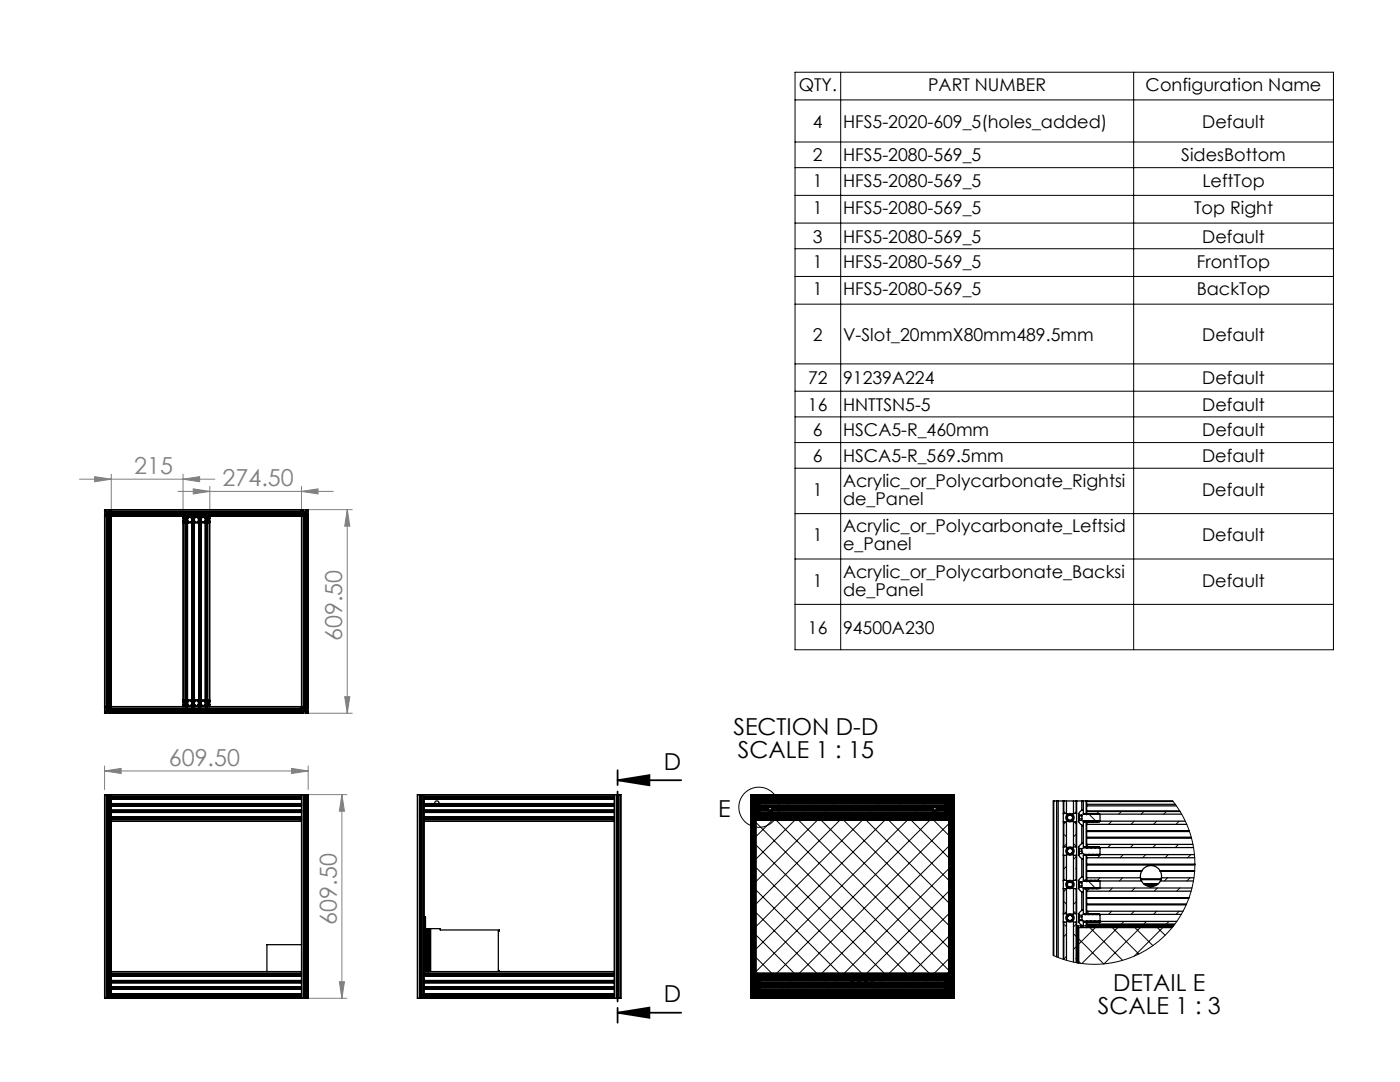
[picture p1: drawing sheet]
<svg xmlns="http://www.w3.org/2000/svg" width="279mm" height="216mm" viewBox="0 0 279 216" stroke-linecap="round" stroke-linejoin="round" font-family="sans-serif">
<defs><g id="words">
<g font-size="4.7" fill="#808080">
<text x="26.8" y="94.6">215</text>
<text x="44.4" y="97">274.50</text>
<text x="68.3" y="127.9" transform="rotate(-90 68.3 127.9)">609.50</text>
<text x="33.7" y="152.8">609.50</text>
<text x="67.2" y="184.5" transform="rotate(-90 67.2 184.5)">609.50</text>
</g>
<g font-size="4.7">
<text x="146.4" y="146.7">SECTION D-D</text>
<text x="132.5" y="153.6">D</text>
<text x="147.3" y="151.3">SCALE 1 : 15</text>
<text x="143.3" y="163.1">E</text>
<text x="222.2" y="197.7">DETAIL E</text>
<text x="132.5" y="200">D</text>
<text x="219.1" y="202.2">SCALE 1 : 3</text>
</g>
<g font-size="3.5">
<text x="159.4" y="18.2">QTY.</text>
<text x="185.2" y="18.2">PART NUMBER</text>
<text x="228.6" y="18.2">Configuration Name</text>
<text x="162.2" y="25.5">4</text>
<text x="168.3" y="25.5">HFS5-2020-609_5(holes_added)</text>
<text x="239.9" y="25.5">Default</text>
<text x="162.2" y="32.2">2</text>
<text x="168.3" y="32.2">HFS5-2080-569_5</text>
<text x="235.7" y="32.2">SidesBottom</text>
<text x="162.2" y="37.2">1</text>
<text x="168.3" y="37.2">HFS5-2080-569_5</text>
<text x="240" y="37.2">LeftTop</text>
<text x="162.2" y="42.7">1</text>
<text x="168.3" y="42.7">HFS5-2080-569_5</text>
<text x="238.3" y="42.7">Top Right</text>
<text x="162.2" y="53.4">1</text>
<text x="162.2" y="48.4">3</text>
<text x="168.3" y="53.4">HFS5-2080-569_5</text>
<text x="168.3" y="48.4">HFS5-2080-569_5</text>
<text x="238.9" y="53.4">FrontTop</text>
<text x="239.9" y="48.4">Default</text>
<text x="162.2" y="58.9">1</text>
<text x="168.3" y="58.9">HFS5-2080-569_5</text>
<text x="238.8" y="58.9">BackTop</text>
<text x="162.2" y="68">2</text>
<text x="168.3" y="68">V-Slot_20mmX80mm489.5mm</text>
<text x="239.9" y="68">Default</text>
<text x="161.3" y="76.7">72</text>
<text x="168.3" y="76.7">91239A224</text>
<text x="239.9" y="76.7">Default</text>
<text x="161.3" y="82">16</text>
<text x="168.3" y="82">HNTTSN5-5</text>
<text x="239.9" y="82">Default</text>
<text x="162.2" y="87.1">6</text>
<text x="168.3" y="87.1">HSCA5-R_460mm</text>
<text x="239.9" y="87.1">Default</text>
<text x="162.2" y="92.2">6</text>
<text x="168.3" y="92.2">HSCA5-R_569.5mm</text>
<text x="239.9" y="92.2">Default</text>
<text x="162.2" y="99">1</text>
<text x="168.3" y="97.2">Acrylic_or_Polycarbonate_Rightsi</text>
<text x="168.3" y="100.7">de_Panel</text>
<text x="239.9" y="99">Default</text>
<text x="168.2" y="106.2">Acrylic_or_Polycarbonate_Leftsid</text>
<text x="162.2" y="108">1</text>
<text x="168.2" y="109.8">e_Panel</text>
<text x="239.9" y="108">Default</text>
<text x="162.2" y="117.1">1</text>
<text x="168.2" y="115.3">Acrylic_or_Polycarbonate_Backsi</text>
<text x="168.2" y="118.8">de_Panel</text>
<text x="239.9" y="117.1">Default</text>
<text x="161.2" y="126.5">16</text>
<text x="168.2" y="126.5">94500A230</text>
</g>
</g></defs>
<g fill="none" stroke="#000" stroke-width=".2">
<path d="M158.7 14.4h107.4v115.3h-107.4zM158.7 19.9h107.4M167.8 14.4v115.3M226.2 14.4v115.3M158.7 28.3h107.4M158.7 33.5h107.4M158.7 39h107.4M158.7 44.5h107.4M158.7 49.6h107.4M158.7 55.2h107.4M158.7 60.7h107.4M158.7 72.6h107.4"/>
<path d="M158.7 78.1h107.4M158.7 83.2h107.4M158.7 88.3h107.4M158.7 93.4h107.4M158.7 102.5h107.4M158.7 111.5h107.4M158.7 120.6h107.4"/>
<circle cx="151.5" cy="161.1" r="4"/>
</g>
<path d="M123.3 155.7h12.7M123.3 155.7l6.3-1v2zM123.3 202.1h12.7M123.3 202.1l6.3-1v2z" fill="none" stroke="#000" stroke-width=".35"/>
<path d="M123.3 194.5v4.9" fill="none" stroke="#c0c0c0" stroke-width=".2"/>
<g fill="none" stroke="#808080" stroke-width=".2">
<path d="M15.9 95.6h27M18.9 95.1l3.3 .5-3.3 .5zM22.2 94.6v7M35.5 98.1h31M36.5 95.6l3.3-.5v1zM36.5 94.6v7.4M38.6 97.5l3.3 .6-3.3 .5zM41.9 97.1v4.9M60.2 98.1l3.3-.6v1.1zM60.2 97.1v4.5M61.2 101.7h9.1M69.3 101.7l.5 3.3h-1z"/>
<path d="M69.3 101.7v40.6M68.8 139h1l-.5 3.3zM20.9 153.8l3.3-.5v1zM20.9 152.8v4.8M20.9 153.8h40.6M58.2 153.3l3.3 .5-3.3 .5zM61.2 158.6h8M61.2 142.3h9.1M61.5 152.8v4.8M68.2 158.6v40.6M68.2 158.6l.5 3.3h-1zM61.2 199.2h8"/>
<path d="M67.7 195.9h1l-.5 3.3z"/>
</g>
<path d="M123.3 153.7v50.4" fill="none" stroke="#000" stroke-width=".35" stroke-dasharray="6.3 1.3 1.3 1.3 1.3 1.3" stroke-dashoffset="3.4"/>
<path d="M123.3 155.7l6.3-1v2zM123.3 202.1l6.3-1v2z" fill="#000"/>
<g fill="#808080">
<path d="M36.5 95.6l3.3-.5v1zM18.9 95.1l3.3 .5-3.3 .5zM60.2 98.1l3.3-.6v1.1zM38.6 97.5l3.3 .6-3.3 .5z"/>
<path d="M20.9 153.8l3.3-.5v1zM58.2 153.3l3.3 .5-3.3 .5z"/>
<path d="M68.2 158.6l.5 3.3h-1zM67.7 195.9h1l-.5 3.3zM69.3 101.7l.5 3.3h-1zM68.8 139h1l-.5 3.3z"/>
</g>
<g fill="none" stroke="#000" stroke-width=".25">
<path d="M20.9 103v38M20.9 103h1.2M21.2 102.9l.2-.2h.3l.2 .2M21.2 102.9h.7M21.2 102.9h.1M21.3 103v38M21.3 103h.1M21.3 102.9h.4M21.3 102.9v38.2M21.3 102.9l-.2-.1 .4-.2 .4 .2-.2 .1M21.4 102.9h.1M21.4 102.9v.1"/>
<path d="M21.4 103h.1M21.5 103v38h-.1M21.7 103h-.3M21.7 102.9h-.3M21.7 103h.1M21.7 102.9h.1M21.7 102.9l-.3 .1M21.7 102.9v.1M21.7 103h-.2v38M21.7 102.9v38.2M21.8 102.4h.1M21.8 102.2v.4"/>
<path d="M21.8 102.6l.2 .2 .1-.2M21.8 102.3v.1M21.8 102.5h.1M21.8 102.2h.1M21.8 102.5l.1 .1M21.8 102.2v.3M21.9 102.9h.1M21.9 102.2h.1M21.9 102.5h.1M21.9 102.5l.1 .2M21.9 102.2v.3M21.9 102.2h-.1"/>
<path d="M22 102l-.1 .2M22 102v.7M22 102h.1M22 102.7h.1M22.1 102.2v.4M22.1 102.5h.1M22.1 102.6h38.2M22.1 102.2l-.1-.2-.2 .2M22.1 102.2h38.2M22.1 102.2v.3M22.1 102.2h.1M22.1 102.5h38.2"/>
<path d="M22.1 102.2l.1 .3M22.1 103h.1M22.1 103v38M22.2 102.2v.3M22.2 102.2h.1M22.2 102.6h.1M22.2 102.5h.1M22.2 102.2v.2l38-.1M22.2 102.5h-.1M22.2 101.8l-.5-.1 .2 .2-.4 .2-.4-.2 .2-.2h-.4v.4l.2-.1 .2 .4-.2 .4-.2-.2v.4M22.2 103h-.1M22.2 102.1h.1"/>
<path d="M22.2 101.8h38M22.2 103h.1M22.2 101.8v1.2M22.2 103v38M22.2 103h38M22.2 102.4h38M36.5 103.4l.1 .1M36.5 103v38M36.6 103h.1M36.6 103.4v.5M36.6 104.3v35.4M36.6 103l-.1 .1"/>
<path d="M36.6 103.9l-.1 .1M36.6 103.5h.1M36.6 103.9h.1M36.7 103.1l.1 .1-.1 .1zM36.7 103.5l.1-.2 .1 .2v.4l-.1 .2-.1-.2M36.7 103.3h.1M36.7 104.1h.1M36.7 104.1l.1 .1zM36.9 103.1l.1 .3M36.9 103l.1 .1M36.9 103.7h.1M37 103v.1"/>
<path d="M37 103.3v.1M37 104v36M37 103.4h.1M37 104v36.1M37 103.1h.4M37 103.1l-.2 .2 .2 .1M37 103.1h.1M37.1 103h.1M37.1 103.4h.1M37.1 103l-.1 .1M37.1 103.1h.1M37.1 103.4h-.1"/>
<path d="M37.2 103.4h.1M37.2 103.6v.2M37.2 103h-.1M37.2 103.9v36.2M37.2 103.9h.1M37.2 103.5v.3M37.3 103.1h.1M37.3 103.1h-.2M37.3 103.4h-.2M37.3 103.4h.1M37.4 103.4h-.3M37.4 103.4h-.2"/>
<path d="M37.4 103.4h.1M37.4 103h.1M37.4 103l-.4 .1M37.4 103l-.1 .1M37.4 103v.1M37.4 104.2l.8 .2 .1-.2-.1-.1 .1-.2h.4l.2 .2-.2 .1 .1 .1 .7 .1 .2-.2-.2-.1 .2-.2h.4l.1 .2-.1 .1 .1 .1 .7 .1 .1-.2-.2-.1 .2-.2h.4l.2 .2-.2 .1 .1 .1h.4M37.4 104.2l.2-.1-.2-.2h-.4l-.2 .2 .2 .1-.1 .1h-.4M37.4 104.2h.1M37.4 103.1l.2 .2-.2 .1h-.4M37.4 104v36.1M37.4 103.3v.1M37.5 103l-.1 .1"/>
<path d="M37.5 103.1l-.1 .3h-.4M37.7 103.1h.3l.3 .4v.4l-.3 .3h-.3l-.2-.3v-.4zM38.2 103.1l.1 .3h.4M38.2 103l.1 .1M38.3 103.7h.1M38.3 103v.1M38.3 103.3v.1M38.3 104v36.1M38.3 103.1h.4M38.3 103.1l-.1 .2 .1 .1h.4M38.4 103v.1M38.4 103h.1"/>
<path d="M38.4 103.1h.1M38.4 103.4h.1M38.5 103h-.1M38.5 103.4h.1M38.5 103.9h.1M38.5 103.5v.3M38.5 103.9v36.2M38.6 103.4h.1M38.6 103.6v.2M38.6 103.9v36.2M38.6 103.4h-.2M38.7 103.4h-.3"/>
<path d="M38.7 103.1h-.3M38.7 103.4h.1M38.7 103.1h.1M38.7 103h.1M38.7 103l-.3 .1M38.7 103.1h-.1M38.7 103v.1M38.7 103.1l.2 .2-.2 .1M38.7 104v36.1M38.8 103v.1M38.8 103.3v.1M38.8 104v36"/>
<path d="M38.8 103.7h.1M38.9 103l-.2 .1M38.9 103.1l-.2 .3M39 103.1h.4l.2 .4v.4l-.2 .3h-.4l-.2-.3v-.4zM39.5 103.1h.2M39.5 103.1l.2 .3M39.5 103.1l.2 .3h.4l.1-.3M39.5 103h.1M39.6 103l.1 .1M39.6 103.7h.1M39.6 103v.1M39.6 103.3l.1 .1"/>
<path d="M39.7 104v36.1M39.7 103.1h.4M39.7 103.4h.4M39.7 103.1h.1M39.7 103.4h.1M39.7 103h.1M39.7 103v.1M39.8 103h-.1M39.8 103.4h.1M39.8 103.6v.2M39.8 103.9v36.2M39.9 103.4h.1"/>
<path d="M39.9 103.5v.3M39.9 103.9v36.2M39.9 103.9h.1M39.9 103.6v.2M40 103.4h-.3M40 103.1h-.3M40 103.4h.1M40 103.1h.1M40 103.4h-.2M40 103.1h-.1M40 103l-.3 .1M40 103v.1"/>
<path d="M40 103h.1M40.1 104v36.1M40.1 103v.1M40.1 103.3v.1M40.1 103.7h.1M40.2 103l-.1 .1M40.2 103.1h-.1M40.2 103.1l-.1 .3M40.4 103.1h.3l.2 .4v.4l-.2 .3h-.3l-.3-.3v-.4zM40.9 103.1l.1 .3M40.9 103l.1 .1M41 103v.1"/>
<path d="M41 103.3v.1M41 104v36M41 103.4h.1M41 104v36.1M41 103.1h.4M41 103.1l-.2 .2 .2 .1M41 103.4h.4M41 103.1h.1M41 103h.1M41.1 103.1h.1M41.1 103h.1M41.2 103.4h.1"/>
<path d="M41.2 103.6v.2M41.2 103.9v36.2M41.2 103.5v.3M41.2 103.9h.1M41.2 103.4h-.1M41.3 103.4h-.2M41.3 103.1h.1M41.3 103.1h-.2M41.4 103h-.4M41.4 103.4h-.1M41.4 103.4h-.3M41.4 103h.1"/>
<path d="M41.4 103.1h-.3M41.4 103h-.1M41.4 103.1h-.1M41.4 103l-.4 .1M41.4 103.1h.1M41.4 103l-.1 .1M41.4 103v.1M41.4 103.1l.2 .2-.2 .1M41.4 104v36.1M41.4 103.3v.1M41.5 103.7h.1M41.5 103h.1"/>
<path d="M41.5 103l-.1 .1M41.5 103.1l-.1 .3h-.4M41.6 103.1l.1 .2zM41.6 104.2l.1-.1zM41.7 103.5l-.1-.2-.1 .2v.4l.1 .2 .1-.2M41.7 103.5h.1M41.7 103.9h.1M41.8 103.9l.1 .1M41.8 103l.1 .1M41.8 103h.1M41.8 103.5v.4M41.8 104.3v35.4"/>
<path d="M41.9 103.4l-.1 .1M41.9 103v38M41.9 103.4h.1M60.2 102.2v.3M60.2 103h.1M60.2 102.1h.1M60.2 101.8l.4-.1-.2 .2 .4 .2 .4-.2-.2-.2h.5v.4l-.2-.1-.2 .4 .2 .4 .2-.2-.1 .4M60.2 101.8v1.2M60.2 103v38M60.2 102.5h.1M60.2 102.2h.1M60.2 102.6h.1"/>
<path d="M60.2 102.2l.1 .3M60.2 103h1.2M60.3 102.2v.3M60.3 102.2h.1M60.3 102.5h.1M60.3 102.2h-38.2M60.3 102.2h-.1M60.3 102.2v.4M60.3 102h.1M60.3 102.7h.1M60.3 102.2l.1-.2 .2 .2M60.3 102l.2 .2"/>
<path d="M60.3 102v.7M60.5 102.2h.1M60.5 102.5l-.2 .2M60.5 102.2v.3M60.5 102.5h.1M60.5 102.9h.4M60.5 102.9h.1M60.5 102.5v.1M60.6 102.2h.1M60.6 102.2v.4M60.6 102.6l-.2 .2-.1-.2M60.6 102.3v.1"/>
<path d="M60.6 102.4h.1M60.6 103h.1M60.6 102.9h.3M60.6 102.9v38.2M60.6 102.6v.1M60.6 102.6h.1M60.7 102.9h.1M60.7 102.9v.1M60.7 103h.1M60.7 102.7h.1M60.7 102.7h.2M60.8 103v38h-.1"/>
<path d="M60.8 102.6h.1M60.9 103v38M60.9 102.9h.3M60.9 102.9h.1M60.9 102.9h-.2M61 102.7h.1M61 103h-.3M61 102.9l-.3 .1M61 102.9h.1M61 102.9h-.3M61 103h.1M61 102.9v.1"/>
<path d="M61 102.6h.1M61 102.7h-.3l-.2 .2M61 102.7l.2 .2M61 102.6v.1M61 102.6h-.4l-.2 .2 .2 .1M61 102.6l.2 .2-.2 .1M61 102.9v38.2M61.1 103l-.1 38M61.2 102.9h.1M61.4 103v38M36.5 140l.1 .1M36.6 139.7l.4 .1"/>
<path d="M36.6 139.7l-.1 .1M36.7 139.9h.1M36.8 139.8l-.1 .1M36.8 139.8h.1M37 139.8l-.2 .1 .2 .2M37.4 139.8l.8-.1 .1 .1-.1 .1 .1 .2h.4M37.4 139.8h.1M37.4 139.8l.2 .1-.2 .2h-.4M37.7 139.8h.3l.3 .3v.4l-.3 .4h-.3l-.2-.4v-.4zM39 139.8h.4l.2 .3v.4l-.2 .4h-.4l-.2-.4v-.4zM39.5 139.7h-.7l-.1 .1 .2 .1-.2 .2M39.5 139.7h.1"/>
<path d="M39.6 139.7l.1 .1-.2 .1 .2 .2M40.4 139.8h.3l.2 .3v.4l-.2 .4h-.3l-.3-.4v-.4zM41.4 139.8l.2 .1-.2 .2M41.5 139.7h.1M41.5 139.7l-.1 .1M41.5 139.7l.4 .1M41.6 139.8l.1 .1zM41.6 139.8h.1M41.9 140l-.1 .1M20.9 158.6v40.6M20.9 158.6h1.2M20.9 141v.4l.2-.1 .2 .4-.2 .4-.2-.2v.4h.4l-.2-.2 .4-.2 .4 .2-.2 .2h.5"/>
<path d="M20.9 141h1.2M21.2 141.1l.2 .2h.3l.2-.2M21.2 141.1h.7M21.2 141.1h.1M21.3 158.6v40.6zM21.3 141.1h.4M21.3 141.1l-.2 .1 .4 .2M21.4 141h.1M21.4 141.1h.1M21.4 141h.3zM21.4 141v.1M21.4 159.2v.1"/>
<path d="M21.4 159.3h.1M21.5 159.4h.1M21.5 159.1l-.1 .1 .1 .2M21.5 158.6v.5M21.5 159.4v1M21.5 159.1l.1 .1M21.5 159.1l-.1 .1M21.5 159.1h.1M21.5 158.6l.1 .5M21.6 159.4h.1M21.6 159.1l.1 .1-.1 .2M21.6 159.4v1"/>
<path d="M21.6 141.4h-.1M21.6 159.2v.1M21.6 159.3h-.1M21.6 141h-.2M21.7 141h-.3M21.7 141.1h-.3M21.7 141.1h.1M21.7 141h.1M21.7 141v.1M21.7 141l-.3 .1M21.7 158.6v40.6M21.7 141.1l.2 .1-.3 .2"/>
<path d="M21.8 158.6h.1M21.8 141.5v.4M21.8 141.9l.2 .2 .1-.2M21.8 141.6v.1M21.8 141.8h.1M21.8 141.5h.1M21.8 141.8l.1 .1M21.9 141.1h.1M21.9 141.8l.1 .2M21.9 141.5v.3M21.9 141.5h-.1M22 141.3l-.1 .2"/>
<path d="M22 141.3v.7M22 142h.1M22 141.3h.1M22.1 141.5v.4M22.1 141.5h.1M22.1 141.9h38.2M22.1 141.8h.1M22.1 141.5l-.1-.2-.2 .2M22.1 141.5h38.2M22.1 141.5v.3M22.1 141.5l.1 .3M22.1 158.6h.1"/>
<path d="M22.1 158.6v40.6M22.1 141l.1 .1M22.1 141h.1M22.2 141.8h.1M22.2 141.5v.3M22.2 141.5h.1M22.2 141.9h38M22.2 141.5v.2h38M22.2 141.9h.1M22.2 159.4l38 .1zM22.2 159h.1M22.2 158.6h.1"/>
<path d="M22.2 158.6v5.2M22.2 158.6h38M22.2 159h38M22.2 159.3h38M22.2 159.2h38M22.2 141.4h.1M22.2 142.3h38M22.2 141v.1M22.2 141.1v1.2M22.2 141h38M22.2 141.1h38M22.2 141.6h38"/>
<path d="M22.2 141.7h38M36.5 140.9l.1 .1M36.6 140.1v.5M36.6 141h.1M36.6 140.5l-.1 .1M36.6 140.1h.1M36.6 140.5h.1M36.7 140.8l.1 .1M36.7 140.1l.1-.1 .1 .1v.4l-.1 .2-.1-.2M36.7 140.8h.1M36.8 140.8v.1M36.9 140.3h.1"/>
<path d="M37 140.6v.1M37 140.9v.1M37 140.6h.1M37 140.6h.4l.1 .3M37 140.6l-.1 .3M37 140.6h.4l.2 .2-.2 .1 .1 .1M37 140.6l-.2 .2 .2 .2M37 141h.1M37.1 140.6h.1M37.1 141h-.1M37.1 140.6h-.1M37.1 140.9h.1"/>
<path d="M37.2 140.2v.3M37.2 140.6h.1M37.2 140.1h.1M37.3 141h.1M37.3 140.6h.1M37.3 140.9h-.2M37.3 141h-.1M37.3 140.6h-.2M37.3 140.9l-.2 .1M37.3 140.9h.1M37.3 140.6h-.3M37.4 140.9l-.4 .1"/>
<path d="M37.4 140.6h.1M37.4 141h-.1M37.4 141h-.4M37.4 140.6h-.1M37.4 140.9v.1M37.4 140.9l-.5 .1M37.4 140.6v.1M37.5 140.9h.1M38.2 140.9h.1M38.2 141l.5-.1 .2 .1M38.3 140.3h.1M38.3 140.6v.1"/>
<path d="M38.3 140.6l-.1 .2 .1 .2M38.3 140.6h.4M38.4 140.9v.1M38.4 141h.1M38.4 140.6h.1M38.4 140.9h.1M38.5 140.1h.1M38.5 140.6h.2M38.5 140.6h-.1M38.5 140.6h.1M38.5 140.2v.3M38.6 140.2v.3"/>
<path d="M38.6 140.6h.1M38.7 140.6h.1M38.7 140.9h-.3M38.7 141h-.1M38.7 141h-.2M38.7 140.6h-.3M38.7 140.9l-.3 .1M38.7 141h.1M38.7 140.9h.1M38.7 141h-.3M38.7 140.6l.2 .2-.2 .2M38.7 140.6h-.4l-.1 .3"/>
<path d="M38.7 140.6l.2 .3M38.8 140.6v.1M38.8 140.9v.1M38.8 140.3h.1M38.9 140.9h.1M39.5 140.9h.2v.1M39.5 140.9l.2-.3h.4l.1 .3M39.5 140.9h.1M39.6 141h.1M39.6 141l.5-.1 .1 .1M39.6 140.3h.1M39.7 140.6l-.1 .1"/>
<path d="M39.7 140.1h.4M39.7 140.6h.4M39.7 140.6l-.2 .3M39.7 140.9v.1M39.7 140.9h.1M39.7 141h.1M39.7 140.6h.1M39.8 140.9h-.1M39.8 140.2v.3M39.8 140.6h.1M39.9 140.6h.1M39.9 140.6h-.2"/>
<path d="M39.9 140.2v.3M39.9 140.1h.1M40 140.6h.1M40 140.9h-.3M40 141h.1M40 141h-.1M40 140.6h-.3M40 140.9l-.3 .1M40 140.9h.1M40 141h-.3M40 140.9v.1M40.1 140.1l.1-.2-.1-.1 .1-.1h.7l.1 .1-.2 .1 .2 .2"/>
<path d="M40.1 140.6l.1 .3M40.1 140.6v.1M40.1 140.3h.1M40.2 140.9h.1M40.2 140.9l-.1 .1M40.9 140.9h.1M41 140.6v.1M41 140.9v.1M41 140.6h.1M41 140.6h.4l.1 .3M41 140.6l-.1 .3M41 140.6l-.2 .2 .2 .2"/>
<path d="M41 140.1h.4M41 140.6h.4M41 140.9h.1M41.1 140.6h.1M41.1 141h-.1M41.1 140.6h-.1M41.1 140.9h-.1M41.2 140.2v.3M41.2 140.6h.1M41.2 140.1h.1M41.3 141h.1M41.3 140.6h-.3"/>
<path d="M41.3 140.9h-.2M41.3 141h-.1M41.3 140.6h-.2M41.3 140.9l-.2 .1M41.3 140.6h.1M41.3 140.9h.1M41.4 140.9l-.4 .1M41.4 140.6h.1M41.4 141h-.1M41.4 141h-.4M41.4 140.6h-.1M41.4 140.9v.1"/>
<path d="M41.4 140.6l.2 .2-.2 .2M41.4 140.6v.1M41.5 140.3h.1M41.5 141l-.5-.1-.1 .1M41.5 141h.1M41.6 140.8v.1M41.7 140.8l-.1 .1zM41.7 140.1h.1M41.7 140.1l-.1-.1-.1 .1v.4l.1 .2 .1-.2M41.7 140.5h.1M41.8 140.5l.1 .1M41.8 140.1v.5"/>
<path d="M41.8 141h.1M41.9 140.9l-.1 .1M60.2 158.6h.1M60.2 159h.1M60.2 158.6v5.2M60.2 141.5v.3M60.2 141.4h.1M60.2 141v.1M60.2 141h.1M60.2 141.1v1.2M60.2 141.5h.1M60.2 141.8h.1"/>
<path d="M60.2 141.9h.1M60.2 158.6h1.2M60.2 158.6v40.6M60.2 141h1.2M60.2 141.5l.1 .3M60.3 141.5v.3M60.3 141.5h-.1M60.3 141.5h.1M60.3 141.8h.1M60.3 141.5v.4M60.3 142h.1M60.3 141.3h.1"/>
<path d="M60.3 141.5l.1-.2 .2 .2M60.3 141.3l.2 .2M60.3 141.3v.7M60.5 141.5h.1M60.5 141.8l-.2 .2M60.5 141.5v.3M60.5 141.1l.2 .2h.3M60.5 141.1h.7M60.5 141.1h.1M60.5 141.8h.1M60.5 141.8v.1M60.6 141.5v.4"/>
<path d="M60.6 141.9l-.2 .2-.1-.2M60.6 141.6v.1M60.6 158.6h.1M60.6 158.6v40.6M60.6 141h.1M60.6 141.1h.4M60.6 141.1l-.2 .1 .2 .2h.4M60.6 141.3l.1 .1M60.7 141h.1M60.7 141.1h.1M60.7 141v.1M60.7 141.3h.1"/>
<path d="M60.7 141.3h.3M60.7 159.3h.1M60.7 159.2v.1M60.8 141.4h.1M60.8 159.1l-.1 .1 .1 .2M60.8 159.1h.1M60.8 159.4v1M60.8 159.4h.1M60.8 159.1l-.1 .1M60.8 159.1l.1 .1M60.8 158.6v.5M60.9 159.4h-.1"/>
<path d="M60.9 159.1l.1 .1-.1 .2M60.9 158.6v.5M60.9 159.4v1M60.9 141.4h-.1M60.9 159.3h-.1M60.9 159.2v.1M61 141h-.3M61 141.1h-.3M61 141.1h.1M61 141h.1M61 141.3h.1M61 141v.1"/>
<path d="M61 141l-.3 .1M61 141.3v.1M61 158.6l.1 40.6zM61 141.1l.2 .1-.2 .2M61.2 141.1l-.2 .2M61.2 141.1h.1M61.4 141l.1 .4-.2-.1-.2 .4 .2 .4 .2-.2v.4h-.5l.2-.2-.4-.2-.4 .2 .2 .2h-.4M61.4 158.6v40.6M83.4 158.6v40.6M83.4 158.6h1.2M83.7 158.6l.1 40.6zM83.8 159.3h.1"/>
<path d="M83.9 159.2l-.1 .1M83.9 159.4h.1M83.9 159.1l-.1 .1 .1 .2M83.9 158.6v.5M83.9 159.4v1M84 159.1h-.1M84 159.1h.1M84 158.6v.5M84 159.4h.1M84 159.1l.1 .1M84 159.1l-.1 .1M84 159.1l.1 .1-.1 .2"/>
<path d="M84 159.4v1M84 159.3h-.1M84.1 159.2l-.1 .1M84.1 158.6v40.6M84.2 158.6h.1M84.6 158.6h.1M84.6 158.6v40.6M84.6 159.4l38 .1zM84.6 159h.1M84.6 158.6h38M84.6 159h38M84.6 159.3h38"/>
<path d="M84.6 159.2h38M84.6 158.6v5.2M86.9 160a.42 .42 0 0 1 .6 0 .42 .42 0 0 1-.1 .6 .42 .42 0 0 1-.6-.2zM122.6 158.6h.1M122.6 159h.1M122.6 158.6v5.2M122.7 158.6h1.2M122.7 158.6v40.6M123 158.6h.1M123 158.6v40.6M123.1 159.3h.1M123.2 159.2l-.1 .1"/>
<path d="M123.2 159.1h.1M123.2 159.1l-.1 .1 .1 .2M123.2 159.4v1M123.3 159.4h.1M123.3 159.1h.1M123.3 158.6l-.1 .5M123.3 159.1l.1 .1M123.3 159.1l-.1 .1M123.3 159.1l.1 .1-.1 .2M123.3 158.6v.5M123.3 159.4v1M123.3 159.3h-.1"/>
<path d="M123.4 159.2l-.1 .1M123.5 158.6v40.6zM123.9 158.6v40.6M149.8 158.6h.1M149.8 158.6v40.6M149.8 158.6h.5M149.9 158.6v40.6M150 158.6v40.6M150.2 159.1v.3M150.2 159.1h.1M150.2 159.4v1M150.2 159.4h.1"/>
<path d="M150.2 158.6v.5M150.3 159.1h.1M150.3 158.6h.3M150.3 158.6v.5M150.3 159.4v1M150.4 159.2v.1M150.4 159.1v.3M150.4 159.4h-.1M150.4 159.1h.2M150.4 159.4h.2M150.4 159.1v.1M150.5 159.1l.1 .1"/>
<path d="M150.5 159.1h-.1M150.5 159.3h-.1M150.6 159.4h.1M150.6 159.1v.3M150.6 159.2l-.1 .1M150.6 159.1h.1M150.6 158.6h39M150.6 158.6v.5M150.6 159.4v1M150.7 159.1h.1M150.7 158.6v.5M150.7 159.4h.1"/>
<path d="M150.7 159.1v.3M150.7 159.4v1M150.8 159.3l.2 .2M150.8 159.3h.1M150.8 159.1v.1M150.8 159.2v.1M150.8 159.3h.2M150.8 159.1h.1M150.8 159.2h.2M150.8 159.1h.2v.2h-.2M150.9 158.6v.3M150.9 159.5v.8"/>
<path d="M151 158.9l-.2 .2M151 159.4h.1M151 158.6v.5M151 159.4v1M151 159.1h.1M151 159.4h38.2v1h-38.2M151 159.1h.6M151 159.4h.6M151 159.1h38.2M151.1 159.4h.1M151.1 159.1h.1M151.1 159.4v1"/>
<path d="M151.1 158.6h.1M151.1 158.6v.5M151.1 158.6h38M151.1 159h38M151.1 159.5h38M151.1 159.8h38M151.1 158.8h38M151.1 158.7h38M151.2 159.4h.1M151.2 159.1h.1M151.3 159.4h.1M151.3 159.1h.1"/>
<path d="M151.4 159.4h.1M151.4 159.1h.1M151.5 159.1h.1M151.5 159.4h.1M151.6 159.1h.1M151.6 159.4h.1M151.6 159.1l.1 .3M151.7 159.4h-.1M151.7 159.4h.1M188.6 159.1v.3M188.6 159.4h.1M188.6 159.1h.1"/>
<path d="M188.7 159.4h.5M188.7 159.4h.1M188.7 159.1h.1M188.8 159.4h.1M188.8 159.1h.1M188.9 159.4h.1M188.9 159.1h.1M189 159.1h.1M189 159.4h.1M189.1 159.1h.1M189.1 159.4h.1M189.1 158.6v.5"/>
<path d="M189.1 159.4v1M189.2 159.1h-.1M189.2 159.1h.1M189.2 159.4h.1M189.2 158.6v.5h-.6M189.2 159.5h.1M189.2 158.9h.1M189.3 158.9l.1 .2M189.3 159.2h.1M189.3 159.3h.1M189.3 158.6v.3M189.3 159.5v.8"/>
<path d="M189.4 159.1v.1M189.4 159.3h.1M189.4 159.3l-.1 .2M189.4 159.2v.1M189.4 159.1h-.1v.2h.1M189.5 159.4h.1M189.5 159.1v.3M189.5 158.6v.5M189.5 159.4v1M189.5 159.1h.1M189.6 159.1h.1M189.6 158.6h.3"/>
<path d="M189.6 158.6v.5M189.6 159.4v1M189.7 159.3h.1M189.7 159.2v.1M189.7 159.1v.3M189.7 159.4h-.1M189.7 159.1h.2M189.7 159.4h.2M189.8 159.1l.1 .1M189.8 159.1l-.1 .1M189.9 159.4h.1M189.9 159.1v.3"/>
<path d="M189.9 159.3h-.1M189.9 159.2v.1M189.9 159.1h.1M189.9 158.6h.5M189.9 158.6v.5M189.9 159.4v1M190 159.1h.1M190 158.6v.5M190 159.4h.1M190 159.1v.3M190 159.4v1M190.2 158.6v40.6"/>
<path d="M190.3 158.6v40.6M190.4 158.6v40.6M190.4 158.6h.1M210.3 159.8h-.1v30.8M210.3 159.8h2.5M210.3 159.8v30.9M210.9 159.8v31.1M211.2 159.8v31.3M212.2 159.8v2.5M212.3 159.8v2.5M212.8 159.8h1.4M212.8 159.8v2.5"/>
<path d="M214.2 159.8h2.6M214.2 159.8v2.5M214.8 159.8v2.5M214.9 159.8v2.5M215.9 159.8v1.9M216.2 159.8v2.6l.1-.1 .1 .2 .1-.2M216.8 159.8h.1M216.8 159.8v2.6M216.9 159.8v.1M216.9 159.8h17.1M216.9 159.9v2.6M216.9 159.9h17.2"/>
<path d="M21.4 161.9l.1 .1M21.4 160.6l.1 .1M21.4 163.3h.1M21.4 163.2v.1M21.4 160.5v.1M21.4 161.8v.1M21.5 162.1h.1M21.5 163.4h.1M21.5 163.1l-.1 .1 .1 .2M21.5 160.4l-.1 .2 .1 .1M21.5 161.7l-.1 .2 .1 .2M21.5 160.7h.1"/>
<path d="M21.5 160.7v1M21.5 162.1v1M21.5 163.4v31M21.5 163.1l.1 .1M21.5 163.1l-.1 .1M21.5 163.1h.1M21.5 160.4h.1M21.5 161.7h.1M21.5 160.4l-.1 .1M21.5 160.4l.1 .1M21.6 162.1h.1M21.6 163.4h.1"/>
<path d="M21.6 161.8h-.2M21.6 161.8v.1M21.6 163.1l.1 .1-.1 .2M21.6 160.4l.1 .2-.1 .1M21.6 161.7l.1 .2-.1 .2M21.6 160.7v1M21.6 162.1v1M21.6 163.4v31M21.6 162h-.1M21.6 160.6l-.1 .1M21.6 163.3h-.1M21.6 163.2v.1"/>
<path d="M21.6 160.5v.1M21.6 161.9v.1M22.2 162.1h.1M22.2 160.4h.1M22.2 163.5h.1M22.2 163h38zM22.2 161.7h.1M22.2 163.8v.1M22.2 160.8h38zM22.2 163.9v30M22.2 162.1h38M22.2 160.3h38"/>
<path d="M22.2 163.4h38M22.2 161.7h38M22.2 163.8h38M22.2 163.9h38M22.2 161.9h38M22.2 160.6h38M22.2 163.2l14.8 .1M22.2 160.5h38M22.2 163.2h14.8M37 163.2h.1M37 163.2l.2-.1 .2 .1M37 163.3l.2 .1 .2-.1"/>
<path d="M37.1 163.3h.1M37.1 163.2v.1M37.2 163.1l.1 .1M37.2 163.1l-.1 .1M37.3 163.3h-.1M37.3 163.2v.1M37.4 163.2h.1M37.4 163.3h1M37.4 163.2h1M37.4 163.3h.1M38.4 163.2h.1M38.4 163.2l.1-.1 .2 .1"/>
<path d="M38.4 163.3l.1 .1 .2-.1M38.4 163.3h.1M38.4 163.2v.1M38.5 163.1l-.1 .1M38.5 163.1l.1 .1M38.6 163.3h-.1M38.6 163.2v.1M38.7 163.2h.1M38.7 163.3h1M38.7 163.2h1M38.7 163.3h.1M39.7 163.2h.1"/>
<path d="M39.7 163.2l.2-.1 .1 .1M39.7 163.3l.2 .1 .1-.1M39.8 163.3h.1M39.8 163.2v.1M39.9 163.1l.1 .1M39.9 163.1l-.1 .1M40 163.3h-.1M40 163.2v.1M40 163.2h.1M40 163.3h1M40 163.2h1M40 163.3h.1"/>
<path d="M41 163.2v.1M41 163.2l.2-.1 .2 .1M41 163.3l.2 .1 .2-.1M41.1 163.3h.1M41.1 163.2v.1M41.2 163.1l-.1 .1M41.2 163.1l.1 .1M41.3 163.3h-.1M41.3 163.2v.1M41.4 163.2h.1M41.4 163.3h18.8M41.4 163.2h18.8"/>
<path d="M41.4 163.3h.1M60.2 162.1h.1M60.2 160.4h.1M60.2 163.5h.1M60.2 161.7h.1M60.2 163.8v.1M60.2 163.9v30M60.7 163.3h.1M60.7 163.2v.1M60.7 162h.1M60.7 161.8v.2M60.7 160.6l.1 .1"/>
<path d="M60.7 160.5v.1M60.8 163.1h.1M60.8 160.4l-.1 .2 .1 .1M60.8 161.7l-.1 .2 .1 .2M60.8 163.1l-.1 .1 .1 .2M60.8 160.7h.1M60.8 161.7h.1M60.8 160.4h.1M60.8 160.7v1M60.8 162.1v1M60.8 163.4v31M60.8 162.1h.1"/>
<path d="M60.8 163.4h.1M60.8 163.1l.1 .1M60.8 163.1l-.1 .1M60.8 161.8h-.1M60.8 161.8h.1M60.8 160.4l.1 .1M60.8 160.4l-.1 .1M60.9 162.1h-.1M60.9 161.7l.1 .2-.1 .2M60.9 160.4l.1 .2-.1 .1M60.9 163.1l.1 .1-.1 .2M60.9 163.4h-.1"/>
<path d="M60.9 160.7v1M60.9 162.1v1M60.9 163.4v31M60.9 163.3h-.1M60.9 163.2v.1M60.9 162h-.1M60.9 161.8v.2M60.9 160.6l-.1 .1M60.9 160.5v.1M83.8 163.2l.1 .1M83.8 160.6l.1 .1M83.8 161.9l.1 .1"/>
<path d="M83.9 161.8l-.1 .1M83.9 163.3h.1M83.9 160.7h.1M83.9 160.5h.1M83.9 160.5l-.1 .1M83.9 163.1h.1M83.9 163.1l-.1 .1M83.9 162.1h.1M83.9 163.4h.1M83.9 161.7l-.1 .2 .1 .2M83.9 163.1l-.1 .1 .1 .2M83.9 160.4l-.1 .2 .1 .1"/>
<path d="M83.9 160.7v1M83.9 162.1v1M83.9 163.4v31M84 160.4h-.1M84 160.4h.1M84 161.7h.1M84 163.1h-.1M84 161.7h-.1M84 163.1h.1M84 163.4h.1M84 162.1h.1M84 161.8h-.1"/>
<path d="M84 161.8l.1 .1M84 161.7l.1 .2-.1 .2M84 163.1l.1 .1-.1 .2M84 160.4l.1 .2-.1 .1M84 160.7v1M84 162.1v1M84 163.4v31M84 160.5l.1 .1M84 163.1l.1 .1M84 162h-.1M84.1 161.9l-.1 .1M84.1 163.2l-.1 .1"/>
<path d="M84.1 160.6l-.1 .1M84.6 162.1h.1M84.6 163.4h.1M84.6 163h38zM84.6 160.3h.1M84.6 163.8v.1M84.6 161.7h.1M84.6 160.8h38zM84.6 162.1h38M84.6 160.3l38 .1M84.6 163.4h38M84.6 161.7h38"/>
<path d="M84.6 163.8h38M84.6 163.9h38M84.6 161.9h38M84.6 160.6h38M84.6 163.2h38M84.6 160.5h38M84.6 163.9v30M86.8 160.3h.1M122.6 162.1h.1M122.6 160.3h.1M122.6 163.4h.1M122.6 163.8v.1"/>
<path d="M122.6 161.7h.1M122.6 163.9v30M123.1 160.6l.1 .1M123.1 163.2l.1 .1M123.1 162h.1M123.2 161.8l-.1 .2M123.2 163.3h.1M123.2 160.5l-.1 .1M123.2 160.7h.1M123.2 161.7h.1M123.2 160.4h.1M123.2 161.7l-.1 .2 .1 .2"/>
<path d="M123.2 160.4l-.1 .2 .1 .1M123.2 163.1l-.1 .1 .1 .2M123.2 163.1h.1M123.2 160.7v1M123.2 162.1v1M123.2 163.4v31M123.3 163.4h.1M123.3 162.1h.1M123.2 163.1l.1 .1M123.2 163.1l-.1 .1M123.3 160.4h.1M123.3 163.1h.1"/>
<path d="M123.3 161.7h.1M123.3 161.8h.1M123.3 161.8h-.1M123.3 161.7l.1 .2-.1 .2M123.3 160.4l.1 .2-.1 .1M123.3 163.1l.1 .1-.1 .2M123.3 160.7v1M123.3 162.1v1M123.3 163.4v31M123.3 160.5l.1 .1M123.3 160.5h-.1M123.3 160.7h-.1"/>
<path d="M123.3 163.2l.1 .1M123.3 162h-.1M123.4 161.8l-.1 .2M123.4 163.3h-.1M123.4 160.6l-.1 .1M150.2 161.7v.4M150.2 161.7h.1M150.2 163.1v.3M150.2 163.1h.1M150.2 160.7h.1M150.2 160.4v.3M150.2 160.4h.1"/>
<path d="M150.2 160.7v1M150.2 162.1v1M150.2 163.4v31M150.2 162.1h.1M150.2 163.4h.1M150.3 161.7l.1 .1M150.3 163.1h.1M150.3 160.4h.1M150.3 160.7v1M150.3 162.1v1M150.3 163.4v31M150.4 160.6v.1"/>
<path d="M150.4 163.3h.1M150.4 161.8v.2M150.4 162h.1M150.4 162l-.1 .1M150.4 163.1v.3M150.4 163.4h-.1M150.4 160.4v.3M150.4 160.7h-.1M150.4 163.4h.2M150.4 160.4h.2M150.4 160.7h.2M150.4 161.8h.2"/>
<path d="M150.4 162h.2M150.4 163.1h.2M150.4 163.2v.1M150.4 160.5v.1M150.5 161.8h.1M150.5 161.8h-.1M150.5 163.1l-.1 .1M150.5 163.1l.1 .1M150.5 160.5l.1 .1M150.5 160.5h-.1M150.5 160.7h-.1M150.6 163.3h-.1"/>
<path d="M150.6 163.4h.1M150.6 160.7h.1M150.6 162v.1M150.6 163.1v.3M150.6 160.4v.3M150.6 161.8v.2M150.6 162h-.1M150.6 163.2v.1M150.6 160.6l-.1 .1M150.6 160.4h.1M150.6 161.7v.1M150.6 163.1h.1"/>
<path d="M150.6 162.1h.1M150.6 161.7h.1M150.6 160.7v1M150.6 162.1v1M150.6 163.4v31M150.7 163.1h.1M150.7 160.4h.1M150.7 161.7h.1M150.7 163.4h.1M150.7 162.1h.1M150.7 163.1v.3M150.7 160.4v.3"/>
<path d="M150.7 160.7h-.1M150.7 161.7v.4M150.7 163.5h38.8M150.7 160.7v1M150.7 162.1v1M150.7 163.4v31M150.8 163.5v30.7zM150.8 163.3l.2 .2M150.8 163.3h.1M150.8 163.1h.1M150.8 163.1v.1M150.8 163.2v.1"/>
<path d="M150.8 162l.2 .2M150.8 162h.1M150.8 161.8h.1M150.8 161.8v.2M150.8 160.7l.2 .2M150.8 160.7h.1M150.8 160.4h.1M150.8 160.6v.1M150.8 160.5v.1M150.8 162h.2M150.8 160.6h.2M150.8 161.8h.2"/>
<path d="M150.8 163.2h.2M150.8 163.6h38.6M150.8 160.5h.2l-.2 .2M150.8 163.3h.2M150.8 160.4v.1M150.8 161.8h.2v.2h-.2M150.8 160.5h.1M150.8 163.1h.2v.2h-.2M150.9 163.5h.1M150.9 160.9v.7M150.9 162.2v.7M150.9 163.5v.1"/>
<path d="M151 162.9l-.2 .2M151 163.4h.1M151 163.1h.1M151 161.6l-.2 .2M151 162h.1M151 160.7h.1M151 160.2l-.2 .2M151 160.4h.1M151 160.7v1M151 162v1.1M151 163.4v.1M151 160.7h.6"/>
<path d="M151 160.4h.7M151 161.7h.1M151 162h38.2M151 161.7l2.3 .1M151 163.1h.6M151 160.7h38.2v1.1M151 163.4h.6M151.1 162.1h.1M151.1 163.4h.1M151.1 161.7h.1M151.1 163.1h.1M151.1 162h.1"/>
<path d="M151.1 160.7h.1M151.1 160.4h.1M151.1 162v1.1M151.1 161.7v.1M151.1 162v.1M151.1 162l.1 .1M151.1 161.7l.1 .1M151.1 163.5h.1M151.1 161.8h.1M151.1 160.7v1.1M151.1 163.4v.2M151.1 163.5h38"/>
<path d="M151.1 161.6h38M151.1 160.8h38M151.1 162.2h38M151.1 163h38M151.1 160.3h38M151.1 161.1h38M151.1 162.7h38M151.1 162.4h38M151.1 160h38M151.2 160.7h.1M151.2 160.4h.1M151.2 163.4h.1"/>
<path d="M151.2 162.1h.1M151.2 161.7h.1M151.2 163.1h.1M151.2 162v.1M151.2 161.7v.1M151.2 162l.1 .1M151.2 161.7l.1 .1M151.3 160.7h-.1M151.3 160.4h.1M151.3 160.7h.1M151.3 163.4h.1M151.3 162.1h.1"/>
<path d="M151.3 161.7h.1M151.3 163.1h.1M151.3 162v.1M151.3 161.7v.1M151.3 162l.1 .1M151.3 161.7l.1 .1M151.4 160.7h-.1M151.4 160.4h.1M151.4 160.7h.1M151.4 163.4h.1M151.4 162.1h.1M151.4 161.7h.1"/>
<path d="M151.4 163.1h.1M151.4 162v.1M151.4 161.7v.1M151.5 163.4h.1M151.5 163.1h.1M151.5 161.8h.1M151.5 160.4h.1M151.5 162.1h.1M151.5 162h.1M151.5 160.7h.1M151.6 162l-.1 .1M151.6 161.7l-.1 .1"/>
<path d="M151.6 163.1h.1M151.6 162h.1M151.6 160.7h.1M151.6 161.8h.1M151.6 160.4h.1M151.6 163.4h.1M151.6 162.1h.1M151.6 162v.1M151.6 161.7v.1M151.6 161.7v.4M151.7 163.1h.1M151.7 163.4h-.1"/>
<path d="M151.7 162l-.1 .1M151.7 162h.1M151.7 163.4h.1M151.7 160.4h.1M151.7 160.4l-.1 .3M151.7 163.1v.3M153.3 161.7h.8M153.3 161.8a.42 .42 0 0 0 .8 0M153.3 161.4v.4M153.3 161.4h.1M153.3 161.3a.42 .42 0 0 1 .8 0M153.3 161.3l-2.2 .1"/>
<path d="M153.4 161.9h.6M153.5 161.9h.4M154.1 161.3h.1M154.1 161.3h32.1M154.1 161.4h.1M154.1 161.4v.4M154.1 161.8h32.1M170 163.3h.1M170 163.4h-19M170 163.1v.3M170 163.4h.2M170 163.1h.2"/>
<path d="M170 163.1h-19M170 163.2v.1M170.1 163.1l.1 .1M170.1 163.1l-.1 .1M170.2 163.3h-.1M170.2 163.1v.3M170.2 163.4h1.1M170.2 163.1h1.1M170.2 163.2v.1M171.3 163.2l.1 .1M171.3 163.1v.3M171.3 163.4h.2"/>
<path d="M171.3 163.1h.2M171.4 163.1l-.1 .1M171.5 163.1l.1 .1M171.5 163.1h-.1M171.5 163.3h-.1M171.5 163.1v.3M171.5 163.4h1.2M171.5 163.1h1.2M171.6 163.2l-.1 .1M172.7 163.2v.1M172.7 163.1v.3M172.7 163.4h.2"/>
<path d="M172.7 163.1h.2M172.7 163.1v.1M172.8 163.1l.1 .1M172.8 163.1h-.1M172.8 163.3h-.1M172.9 163.1v.3M172.9 163.4h1.1M172.9 163.1h1.1M172.9 163.2l-.1 .1M174 163.3h.1M174 163.2v.1M174 163.1v.3"/>
<path d="M174 163.4h.2M174 163.1h.2M174.1 163.1l.1 .1M174.1 163.1l-.1 .1M174.2 163.1v.3M174.2 163.1h15M174.2 163.3h-.1M174.2 163.2v.1M186.1 161.7h.8M186.2 161.8a.42 .42 0 0 0 .7 0M186.2 161.4v.4M186.2 161.4h.1"/>
<path d="M186.2 161.3v.1M186.2 161.3a.42 .42 0 0 1 .7 0M186.2 161.9h.6M186.3 161.9h.5M186.3 161.9h.4M186.9 161.3h.1M186.9 161.3h2.2M186.9 161.4h.1M186.9 161.4v.4M188.6 160.4v.3M188.6 161.8v.3M188.6 163.1v.3"/>
<path d="M188.6 163.4h.1M188.6 162h.1M188.6 160.7h.1M188.6 163.1h.1M188.6 161.8h.1M188.6 160.4h.1M188.6 160.4h.6M188.6 162.1h.1M188.6 162v.1M188.6 161.7v.1M188.6 161.7h.1M188.7 161.8h.1"/>
<path d="M188.7 160.7h.5M188.7 163.4h.5M188.7 163.4h.1M188.7 162.1h.1M188.7 160.7h.1M188.7 162v.1M188.7 161.7v.1M188.7 163.1h.1M188.7 161.7h.1M188.7 160.4h.1M188.7 162h.1M188.8 161.8h.1"/>
<path d="M188.8 163.4h.1M188.8 160.7h.1M188.8 162.1h.1M188.8 162v.1M188.8 161.7v.1M188.8 163.1h.1M188.8 161.7h.1M188.8 160.4h.1M188.8 162h.1M188.9 161.8h.1M188.9 163.4h.1M188.9 162.1h.1"/>
<path d="M188.9 160.7h.1M188.9 163.1h.1M188.9 161.7h.1M188.9 160.4h.1M188.9 162v.1M188.9 161.7v.1M189 163.1h.1M189 162v.1M189 161.7v.1M189 160.4h.1M189 160.7h.1M189 163.4h.1"/>
<path d="M189 162.1h.1M189 161.7h.1M189.1 161.7h.1M189.1 160.7h-.1M189.1 163.1h.1M189.1 160.4h.1M189.1 162v.1M189.1 161.7v.1M189.1 160.7h.1M189.1 163.4h.1M189.1 162.1h.1M189.1 163.5h.1"/>
<path d="M189.1 160.7v1.1M189.1 162v1.1M189.1 163.4v.2M189.1 162.1v1M189.1 163.4v.1M189.2 163.1h-.1M189.2 161.7h.1M189.2 160.7h-.1M189.2 163.1h.1M189.2 160.4h.1M189.2 162v.1M189.2 161.7v.1"/>
<path d="M189.2 160.7h.1M189.2 163.4h.1M189.2 162.1h.1M189.2 162h.1M189.2 161.7l-2.3 .1M189.2 161.8h.1M189.2 162.1v1h-.6M189.2 162.9h.1M189.2 162.2h.1M189.2 161.6h.1M189.2 160.9h.1M189.2 160.2h.1"/>
<path d="M189.3 162.9l.1 .2M189.3 161.6l.1 .2M189.3 160.2l.1 .2M189.3 162h.1M189.3 160.6h.1M189.3 160.5h.1M189.3 161.8h.1M189.3 163.3h.1M189.3 163.2h.1M189.3 160.9v.7M189.3 162.2v.7M189.3 163.6h.1"/>
<path d="M189.4 163.1v.1M189.4 163.3h.1M189.4 163.3l-.1 .2-.1-.1h-15M189.4 163.2v.1M189.4 161.8h.1M189.4 162h.1M189.4 162l-.1 .2M189.4 161.8v.2M189.4 160.4v.1M189.4 160.6v.1M189.4 160.7l-.1 .2M189.4 160.5v.1"/>
<path d="M189.4 163.1h-.1v.2h.1M189.4 161.8h-.1v.2h.1M189.4 160.4h-.1v.3h.1M189.4 163.5v30.7M189.5 163.5h.1M189.5 163.4h.1M189.5 162.1h.1M189.5 161.7v.4M189.5 163.1v.3M189.5 160.7h.1M189.5 160.4v.3M189.5 160.7v1"/>
<path d="M189.5 162.1v1M189.5 163.4v31M189.5 161.7h.1M189.5 163.1h.1M189.5 160.4h.1M189.6 161.7l.1 .1M189.6 163.1h.1M189.6 160.4h.1M189.6 160.7v1M189.6 162.1v1M189.6 163.4v31M189.7 163.3h.1"/>
<path d="M189.7 163.2v.1M189.7 162h.1M189.7 161.8v.2M189.7 160.6l.1 .1M189.7 160.5v.1M189.7 162l-.1 .1M189.7 163.1v.3M189.7 163.4h-.1M189.7 160.4v.3M189.7 160.7h-.1M189.7 163.4h.2M189.7 160.4h.2"/>
<path d="M189.7 161.8h.2M189.7 160.7h.2M189.7 163.1h.2M189.7 162h.2M189.8 163.1l.1 .1M189.8 163.1l-.1 .1M189.8 161.8h.1M189.8 161.8h-.1M189.8 160.4l.1 .1M189.8 160.4l-.1 .1M189.9 160.7h.1M189.9 160.4v.3"/>
<path d="M189.9 160.4h.1M189.9 161.8v.2M189.9 161.8h.1M189.9 163.4h.1M189.9 163.1v.3M189.9 163.3h-.1M189.9 163.2v.1M189.9 162h-.1M189.9 160.6l-.1 .1M189.9 160.5v.1M189.9 162.1h.1M189.9 163.1h.1"/>
<path d="M189.9 161.7h.1M189.9 160.7v1M189.9 162.1v1M189.9 163.4v31M190 160.4h.1M190 161.7h.1M190 163.1h.1M190 162.1h.1M190 163.4h.1M190 160.4v.3M190 160.7h-.1M190 161.7v.4"/>
<path d="M190 163.1v.3M190 160.7v1M190 162.1v1M190 163.4v31M212.2 177.3h.1M212.2 175.7v1.6M212.2 164h.1M212.2 162.3v1.7M212.2 170.6l.1 .1M212.2 169v1.6M212.2 164v5M212.2 170.6v5.1"/>
<path d="M212.2 177.3v5M212.3 175.7h-.1M212.3 162.3h-.1M212.3 169h-.1M212.3 177.3h.5M212.3 175.7h.5M212.3 170.7h.5M212.3 169h.5M212.3 164h.5M212.3 162.3h.5M212.3 164v5M212.3 170.7v5"/>
<path d="M212.3 177.3v5M212.8 175.7l.2 .1M212.8 162.3l.2 .2M212.8 169l.2 .2M212.8 164v5M212.8 170.7v5M212.8 177.3v5M213 169.9l.3 .5M213 163.2l.3 .5M213 176.2v.6M213 176.8l.5 .3M213 175.8a.83 .83 0 0 0 0 1.4"/>
<path d="M213 177.2l-.2 .1M213 162.5a.83 .83 0 0 0 0 1.3M213 163.8l-.2 .2M213 169.2a.83 .83 0 0 0 0 1.3M213 170.5l-.2 .2M213 162.5l.6-.2 .4 .2M213 163.8l.6 .2 .4-.2M213 169.2l.6-.2 .4 .2M213 170.5l.6 .2 .4-.2M213 175.8l.6-.1 .4 .1M213 177.2l.6 .1 .4-.1M213.2 162.7l-.2 .5"/>
<path d="M213.2 169.4l-.2 .5M213.5 175.9l.5 .3M213.5 175.9l-.5 .3M213.8 162.6l.3 .5M213.8 162.6l-.6 .1M213.8 169.3l.3 .5M213.8 169.3l-.6 .1M213.9 170.3l-.6 .1M213.9 163.6l-.6 .1M214 163.8l.2 .2M214 170.5l.2 .2M214 177.2l.2 .1"/>
<path d="M214 169.2a.83 .83 0 0 1 0 1.3M214 175.8a.83 .83 0 0 1 0 1.4M214 162.5a.83 .83 0 0 1 0 1.3M214 176.2v.6M214 176.8l-.5 .3M214.1 163.1l-.2 .5M214.1 169.8l-.2 .5M214.2 162.3l-.2 .2M214.2 169l-.2 .2M214.2 175.7l-.2 .1M214.2 177.3h.6M214.2 175.7h.6"/>
<path d="M214.2 170.7h.6M214.2 169h.6M214.2 164h.6M214.2 162.3h.6M214.2 164v5M214.2 170.7v5M214.2 177.3v5M214.8 169h.1M214.8 175.7h.1M214.8 162.3h.1M214.8 164v5M214.8 170.7v5"/>
<path d="M214.8 177.3v5M214.9 169v1.6M214.9 170.6l-.1 .1M214.9 175.7v1.6M214.9 177.3h-.1M214.9 162.3v1.7M214.9 164h-.1M214.9 164v5M214.9 170.6v5.1M214.9 177.3v5M215.3 177.1l.2 .6 .7 .4M215.3 176.8v.3"/>
<path d="M215.3 177.1h.1M215.3 175.9v.3M215.3 176.2v.6M215.3 170.4l.2 .6 .7 .4M215.3 170.3v.1M215.3 169.2v.1M215.3 169.8v.5M215.3 169.3v.5M215.3 163.7l.2 .6 .7 .4M215.3 163.7h.1M215.3 162.6v.2M215.3 163.4v.3"/>
<path d="M215.3 162.8v.6M215.3 163.4h.6M215.3 169.3h.6v1h-.5M215.3 175.9h.1M215.3 176.8h.6M215.3 176.2h.6M215.3 169.8h.6M215.3 162.6h.1M215.3 162.8h.6M215.3 175.9h.6v1.2h-.6M215.3 162.6h.6v1.1h-.6M215.4 170.3h-.1"/>
<path d="M215.4 170.3l-.1 .1M215.9 164.6v3.7M215.9 171.3v3.7M215.9 178v3.7M216.2 174.9l-.7 .4-.2 .6M216.2 168.2l-.7 .5-.2 .5M216.2 161.6l-.7 .4-.2 .6M216.3 170.7l-.1 5h.1l.1 .1 .1-.1M216.3 170.6v.1M216.4 170.5l-.1 .2M216.4 169h.1M216.4 170.5h.1"/>
<path d="M216.4 170.5l.1 .2M216.4 169l.1 .2 .1-.2M216.4 164l-.1-.2-.1 5.4 .2-.2M216.4 177.3l-.1-.1-.1 5.2M216.4 164h.1M216.4 177.3h.1M216.5 163.8l-.1 .2M216.5 163.8h.1M216.5 162.3h.1M216.5 162.3v.1M216.5 177.2l-.1 .1M216.5 177.2h.1"/>
<path d="M216.5 175.7h.1M216.5 170.7l.1-.2 .2 .2M216.5 170.6v.1M216.6 163.8l.1 .2M216.6 162.3l.1 .2M216.6 177.2l.1 .1M216.6 175.7l.1 .1 .1-.1M216.6 169l.2 .2M216.6 169h.1M216.7 177.3h.1M216.8 163.8v5.4M216.8 170.7v5"/>
<path d="M216.8 177.2v5.2M216.8 170.7h.1M216.8 169.2h.1M216.8 162.3l-.1 .2M216.8 175.7l-.1 .1M216.8 163.8l.1 .2M216.8 163.8l-.1 .2M216.8 162.3l.1 .2M216.8 162.3v.1M216.8 177.2l-.1 .1M216.8 175.7l.1 .1M216.8 177.2h21.1"/>
<path d="M216.8 175.7h.1M216.8 177.1l-.1 .2M216.8 170.7l.1-.2 .2 .2M216.8 170.6v.1M216.8 177.2l.1 .1M216.9 175.8v.2M216.9 162.5v.1M216.9 160.8h17.9M216.9 161.9h18.6M216.9 160.5h17.6M216.9 161.8h18.5M216.9 162.5h18.9"/>
<path d="M216.9 177.2v5.3h18.8M216.9 175.8h10.9M216.9 164.5h19.9M216.9 171.2h21.5M216.9 177.8h20.8M216.9 168.5h21.2M216.9 175.2h10.7M216.9 172.5h21.6M216.9 173.9h10.9M216.9 165.8h20.4M216.9 179.1h20.4M216.9 167.2h20.9"/>
<path d="M216.9 179.2h20.4M216.9 173.8h10.9M216.9 165.8h20.5M216.9 173.7h11M216.9 165.9h20.5M216.9 167.1h20.8M216.9 179.3h20.3M216.9 172.6h21.6M216.9 169l-.1 .2M216.9 169l.1 .2 .2-.2M216.9 169h.1M216.9 164h.1"/>
<path d="M216.9 162.5h.1M216.9 177.3h.1M216.9 175.8h.1M217 164l.1-.2 .1 .2M217 164h.1M217 177.3h.1M217.1 162.3l-.1 .2M217.1 162.3l.1 .2 .1-.2M217.1 162.3l-.1 .1M217.1 177.2l-.1 .1M217.1 170.6v.1M217.1 177.2l.1 .1"/>
<path d="M217.2 170.5l-.1 .2M217.2 169h.1M217.2 170.5h.1M217.2 170.5l.1 .2M217.2 169l.1 .2 .1-.2M217.2 177.3l.2-.1 .1 .1M217.2 164h.1M217.2 177.3h.1M217.3 163.8l-.1 .2M217.3 163.8h.1M217.3 162.3h.1M217.3 162.3v.1"/>
<path d="M217.3 175.7l-.1 .1-.1-.1-.1 .1M217.3 175.7h.1M217.3 170.7l.1-.2 .2 .2M217.3 170.6v.1M217.4 163.8l.1 .2M217.4 162.3l.1 .2 .1-.2M217.4 175.7l.1 .1 .1-.1 .1 .1M217.4 169l.2 .2M217.4 169h.1M217.5 164l.1-.2 .1 .2M217.5 164h.1M217.5 177.3h.1"/>
<path d="M217.6 170.7h.1M217.6 169.2h.1M217.6 162.3l.1 .2M217.6 162.3v.1M217.6 177.2l-.1 .1M217.6 170.7l.1-.2 .2 .2M217.6 170.6v.1M217.6 177.2l.1 .1M217.7 169l-.1 .2M217.7 169l.1 .2 .2-.2M217.7 169h.1M217.7 164h.1"/>
<path d="M217.7 162.5h.1M217.7 177.3h.1M217.7 175.8h.1M217.8 164l.1-.2 .1 .2M217.8 164h.1M217.8 177.3h.1M217.9 162.3l-.1 .2M217.9 162.3l.1 .2 .1-.2M217.9 162.3l-.1 .1M217.9 177.2l-.1 .1M217.9 170.6v.1M217.9 177.2l.1 .1"/>
<path d="M218 170.5l-.1 .2M218 169h.1M218 170.5h.1M218 170.5l.1 .2M218 169l.1 .2 .1-.2M218 177.3l.2-.1 .1 .1M218 164h.1M218 177.3h.1M218.1 163.8l-.1 .2M218.1 163.8h.1M218.1 162.3h.1M218.1 162.3v.1"/>
<path d="M218.1 175.7l-.1 .1-.1-.1-.1 .1M218.1 175.7h.1M218.1 170.7l.1-.2 .2 .2M218.1 170.6v.1M218.2 163.8l.1 .2M218.2 162.3l.1 .2 .1-.2M218.2 175.7l.1 .1 .1-.1 .1 .1M218.2 169l.2 .2M218.2 169h.1M218.3 164l.1-.2 .1 .2M218.3 164h.1M218.3 177.3h.1"/>
<path d="M218.4 170.7h.1M218.4 169.2h.1M218.4 162.3l.1 .2M218.4 162.3v.1M218.4 177.2l-.1 .1M218.4 170.7l.1-.2 .2 .2M218.4 170.6v.1M218.4 177.2l.1 .1M218.5 169l-.1 .2M218.5 169l.1 .2 .2-.2M218.5 169h.1M218.5 164h.1"/>
<path d="M218.5 162.5h.1M218.5 177.3h.1M218.5 175.8h.1M218.6 164l.1-.2 .1 .2M218.6 177.3l.1-.1 .1 .1M218.6 164h.1M218.6 177.3h.1M218.7 162.3l-.1 .2M218.7 162.3l.1 .2 .1-.2M218.7 162.3l-.1 .1M218.7 175.7l-.1 .1M218.7 175.7h.1"/>
<path d="M218.7 170.6v.1M218.7 175.7l.1 .1 .2-.1 .1 .1M218.8 170.5l-.1 .2M218.8 169h.1M218.8 170.5h.1M218.8 170.5l.1 .2M218.8 169l.1 .2 .1-.2M218.8 164h.1M218.8 177.3h.1M218.9 163.8l-.1 .2M218.9 163.8h.1M218.9 162.3h.1"/>
<path d="M218.9 162.3v.1M218.9 177.2l-.1 .1M218.9 170.7l.1-.2 .2 .2M218.9 170.6v.1M219 163.8l.1 .2M219 162.3l.1 .2 .1-.2M219 177.2l.1 .1M219 169l.2 .2M219 169h.1M219.1 177.3h.1M219.1 175.8h.1M219.1 164l.1-.2 .1 .2"/>
<path d="M219.1 164h.1M219.2 170.7h.1M219.2 169.2h.1M219.2 162.3l.1 .2M219.2 162.3v.1M219.2 177.2l-.1 .1M219.2 170.6v.1M219.2 177.2l.1 .1M219.3 169l-.1 .2M219.3 169h.1M219.3 164h.1M219.3 162.5h.1"/>
<path d="M219.3 177.3h.1M219.3 169l.2 .2v1.3l-.3 .2M219.4 162.5v-.1l.1 .1v1.3M219.4 163.9l-.1 .1M219.4 163.9h.1M219.4 175.7l-.1 .1-.1-.1-.1 .1M219.4 175.7h.1M219.4 175.7l.1 .2v1.3M219.5 163.8l-.1 .1M219.5 163.8h-.1M219.5 177.2l-.2 .1M219.5 177.2h-.1"/>
<path d="M219.5 177.2h.1M227.6 175.2l.2 .6M227.7 175.4h4M227.7 175.5h4M227.8 175.8a2.12 2.12 0 0 0 3.8 0M227.8 173.9l-.2 1.3M227.8 173.8v.1M227.9 173.7l-.1 .1M227.9 173.7a2.12 2.12 0 0 1 3.6 0M228.2 176.3h3M228.4 176.5h2.6M228.7 176.7h2"/>
<path d="M231.5 173.7l.1 .1M231.5 173.7h6.9M231.6 173.8v.1M231.6 173.8h6.8M231.6 173.9l.2 1.3M231.6 173.9h6.8M231.6 175.8h6.6M231.8 175.2l-.2 .6M231.8 175.2h6.5M236.6 163.9h-19.7v5.2h21.3M238.4 170.5h-21.5v5.3M20.9 199.2h1.2"/>
<path d="M21.4 194.5l.1 .1M21.4 198.6h.1M21.4 198.5v.1M21.4 197.3h.1M21.4 197.1v.2M21.4 195.9l.1 .1M21.4 195.8v.1M21.5 194.6h.1M21.5 194.4h.1M21.5 194.4l-.1 .1M21.5 196h.1M21.5 197.4h.1"/>
<path d="M21.5 198.7h.1M21.5 194.7h.1M21.5 194.4l-.1 .1 .1 .2M21.5 198.4l-.1 .1 .1 .2M21.5 197l-.1 .2 .1 .2M21.5 195.7l-.1 .2 .1 .1M21.5 194.7v1M21.5 196v1M21.5 197.4v1M21.5 198.7v.5M21.5 198.4l-.1 .1M21.5 198.4l.1 .1"/>
<path d="M21.5 197.1h-.1M21.5 197.1h.1M21.5 195.7l.1 .1M21.5 195.7l-.1 .1M21.5 198.4h.1M21.5 197h.1M21.5 195.7h.1M21.6 197.4h.1M21.6 196h.1M21.6 194.7h.1M21.6 198.7h.1M21.6 198.4l.1 .1-.1 .2"/>
<path d="M21.6 197l.1 .2-.1 .2M21.6 194.4l.1 .1-.1 .2M21.6 195.7l.1 .2-.1 .1M21.6 194.7v1M21.6 196v1M21.6 197.4v1M21.6 198.7v.5M21.6 194.4l.1 .1M21.6 198.6h-.1M21.6 198.5v.1M21.6 197.3h-.1M21.6 197.1v.2"/>
<path d="M21.6 195.9l-.1 .1M21.6 195.8v.1M21.7 194.5l-.1 .1M21.8 199.2h.1M22.1 199.2h.1M22.2 195.6l38 .1zM22.2 197.4h38zM22.2 198.7l38 .1zM22.2 198.3h.1M22.2 194.8h.1M22.2 194.3h.1M22.2 197h.1"/>
<path d="M22.2 193.9h.1M22.2 199.1v.1M22.2 196.1h.1M22.2 193.9v5.2M22.2 199.2h38M22.2 198.3h38M22.2 194.7h38M22.2 194.3h38M22.2 197h38M22.2 196.1h38M22.2 199.1h38M22.2 193.9h38"/>
<path d="M22.2 197.2h38M22.2 198.5h38M22.2 198.6h38M22.2 194.6h14.8M22.2 194.5h14.8M22.2 195.9h14.8M22.2 195.8h14.8M37 194.5v.1M37 195.9h.1M37 195.8v.1M37 194.6l.2 .1 .2-.1M37 195.9l.2 .1 .2-.1"/>
<path d="M37 194.5l.2-.1 .2 .1M37 195.8l.2-.1 .2 .1M37 194.5h.1M37.1 194.6h.1M37.1 194.5v.1M37.1 195.9l.1 .1M37.1 195.8v.1M37.2 194.4l.1 .1M37.2 194.4l-.1 .1M37.2 195.7l.1 .1M37.2 195.7l-.1 .1M37.3 194.6h-.1"/>
<path d="M37.3 194.5v.1M37.3 195.9l-.1 .1M37.3 195.8v.1M37.4 194.5h.1M37.4 195.8v.1M37.4 194.6h1M37.4 195.9h1M37.4 195.8h1M37.4 194.5h1M37.4 195.9h.1M37.4 194.5v.1M38.4 194.5v.1"/>
<path d="M38.4 195.9h.1M38.4 194.5h.1M38.4 194.6l.1 .1 .2-.1M38.4 195.9l.1 .1 .2-.1M38.4 195.8v.1M38.4 194.5l.1-.1 .2 .1M38.4 195.8l.1-.1 .2 .1M38.4 194.6h.1M38.4 195.9l.1 .1M38.5 194.4l.1 .1M38.5 194.4l-.1 .1M38.5 195.7l.1 .1"/>
<path d="M38.5 195.7l-.1 .1M38.6 194.6h-.1M38.6 194.5v.1M38.6 195.9l-.1 .1M38.6 195.8v.1M38.7 195.8v.1M38.7 194.5h.1M38.7 194.6h1M38.7 195.9h1M38.7 195.8h1M38.7 194.5h1M38.7 195.9h.1"/>
<path d="M38.7 194.5v.1M39.7 194.5v.1M39.7 195.9h.1M39.7 195.8v.1M39.7 194.6l.2 .1 .1-.1M39.7 195.9l.2 .1 .1-.1M39.7 194.5l.2-.1 .1 .1M39.7 195.8l.2-.1 .1 .1M39.7 194.5h.1M39.8 194.6h.1M39.8 194.5v.1M39.8 195.9l.1 .1"/>
<path d="M39.8 195.8v.1M39.9 194.4l.1 .1M39.9 194.4l-.1 .1M39.9 195.7l-.1 .1M39.9 195.7l.1 .1M40 194.6h-.1M40 194.5v.1M40 195.9l-.1 .1M40 195.8v.1M40 194.5h.1M40 194.6h1M40 195.9h1"/>
<path d="M40 195.8h1M40 194.5h1M40 195.9h.1M41 194.5v.1M41 194.6l.2 .1 .2-.1M41 195.8v.1M41 194.5h.1M41 195.9l.2 .1 .2-.1M41 194.5l.2-.1 .2 .1M41 195.8l.2-.1 .2 .1M41.1 194.6h.1M41.1 194.5v.1"/>
<path d="M41.1 195.9l.1 .1M41.1 195.8v.1M41.2 194.4l-.1 .1M41.2 194.4l.1 .1M41.2 195.7l.1 .1M41.2 195.7l-.1 .1M41.3 194.6h-.1M41.3 194.5v.1M41.3 195.9l-.1 .1M41.3 195.8v.1M41.4 194.5h.1M41.4 195.8v.1"/>
<path d="M41.4 194.6h18.8M41.4 195.9h18.8M41.4 195.8h18.8M41.4 194.5h18.8M41.4 195.9h.1M41.4 194.5v.1M60.2 199.2h.1M60.2 198.3h.1M60.2 194.8h.1M60.2 194.3h.1M60.2 197h.1M60.2 193.9h.1"/>
<path d="M60.2 199.1v.1M60.2 196.1h.1M60.2 188.5h-6.9v5.4M60.2 193.9v5.2M60.2 199.2h1.2M60.6 199.2h.1M60.7 198.6h.1M60.7 198.5v.1M60.7 197.3h.1M60.7 197.1v.2M60.7 195.9l.1 .1M60.7 195.8v.1"/>
<path d="M60.7 194.6h.1M60.7 194.5v.1M60.8 195.7h.1M60.8 197h.1M60.8 197l-.1 .2 .1 .2M60.8 195.7l-.1 .2 .1 .1M60.8 194.4l-.1 .1 .1 .2M60.8 198.4l-.1 .1 .1 .2M60.8 194.4h.1M60.8 198.4h.1M60.8 194.7v1M60.8 196v1"/>
<path d="M60.8 197.4v1M60.8 198.7v.5M60.8 194.7h.1M60.8 196h.1M60.8 197.4h.1M60.8 198.7h.1M60.8 198.4l-.1 .1M60.8 198.4l.1 .1M60.8 197.1h-.1M60.8 197.1h.1M60.8 195.7l.1 .1M60.8 195.7l-.1 .1"/>
<path d="M60.8 194.4l.1 .1M60.8 194.4l-.1 .1M60.9 197.4h-.1M60.9 196h-.1M60.9 194.7h-.1M60.9 198.7h-.1M60.9 197l.1 .2-.1 .2M60.9 195.7l.1 .2-.1 .1M60.9 194.4l.1 .1-.1 .2M60.9 198.4l.1 .1-.1 .2M60.9 194.7v1M60.9 196v1"/>
<path d="M60.9 197.4v1M60.9 198.7v.5M60.9 198.6h-.1M60.9 198.5v.1M60.9 197.3h-.1M60.9 197.1v.2M60.9 195.9l-.1 .1M60.9 195.8v.1M60.9 194.6h-.1M60.9 194.5v.1M83.4 199.2h1.2M83.8 198.5l.1 .1"/>
<path d="M83.8 197.2l.1 .1M83.8 195.9l.1 .1M83.8 194.5l.1 .1M83.9 198.4l-.1 .1M83.9 197.1l-.1 .1M83.9 195.8l-.1 .1M83.9 194.4l-.1 .1M83.9 198.7h.1M83.9 194.7h.1M83.9 196h.1M83.9 197l-.1 .2 .1 .2M83.9 194.4l-.1 .1 .1 .2"/>
<path d="M83.9 195.7l-.1 .2 .1 .1M83.9 198.4l-.1 .1 .1 .2M83.9 197.4h.1M83.9 194.7v1M83.9 196v1M83.9 197.4v1M83.9 198.7v.5M84 197h.1M84 195.7h-.1M84 194.4h.1M84 198.4h.1M84 194.4h-.1"/>
<path d="M84 197h-.1M84 195.7h.1M84 198.4h-.1M84 196h.1M84 198.7h.1M84 197.4h.1M84 194.7h.1M84 197l.1 .2-.1 .2M84 194.4l.1 .1-.1 .2M84 195.7l.1 .2-.1 .1M84 198.4l.1 .1-.1 .2M84 194.7v1"/>
<path d="M84 196v1M84 197.4v1M84 198.7v.5M84 198.4l.1 .1M84 197.1h-.1M84 197.1l.1 .1M84 195.8h.1M84 195.8h-.1M84 194.4l.1 .1M84 198.6h-.1M84 197.3h-.1M84 196h-.1"/>
<path d="M84 194.6h-.1M84.1 198.5l-.1 .1M84.1 197.2l-.1 .1M84.1 195.8l-.1 .2M84.1 194.5l-.1 .1M84.2 199.2h.1M84.6 199.2h.1M84.6 197.4h38zM84.6 195.6l38 .1zM84.6 198.3h.1M84.6 198.7l38 .1zM84.6 194.8h.1"/>
<path d="M84.6 194.3h.1M84.6 199.1v.1M84.6 197h.1M84.6 196.1h.1M84.6 193.9h.1M84.6 199.2h38M84.6 198.3h38M84.6 194.7h38M84.6 194.3h38M84.6 197h38M84.6 196.1h38M84.6 199.1h38"/>
<path d="M84.6 193.9h38M84.6 197.2h38M84.6 198.5h38M84.6 198.6h38M84.6 194.6h38M84.6 194.5h38M84.6 195.9h38M84.6 195.8h38M84.6 182.9h.3v2.4h3v.3h11.8v.2h-.2v7.9h.2v.2M84.6 193.9v5.2M84.7 182.9v11M85 185.3v8.6"/>
<path d="M85.1 185.3v8.6M85.3 185.3v8.6M85.5 185.3v8.6M85.6 185.3v8.6M85.9 185.3v8.6M86 185.3v8.6M122.6 199.2h.1M122.6 198.3h.1M122.6 194.8h.1M122.6 194.3h.1M122.6 199.1v.1M122.6 197h.1"/>
<path d="M122.6 196.1h.1M122.6 193.9h.1M122.6 193.9v5.2M122.7 199.2h1.2M123 199.2h.1M123.1 194.5l.1 .1M123.1 195.9l.1 .1M123.1 197.2l.1 .1M123.1 198.5l.1 .1M123.2 195.8l-.1 .1M123.2 197.1l-.1 .1M123.2 198.4l-.1 .1"/>
<path d="M123.2 194.6h.1M123.2 194.4l-.1 .1M123.2 194.4h.1M123.2 195.7l-.1 .2 .1 .1M123.2 197l-.1 .2 .1 .2M123.2 198.4l-.1 .1 .1 .2M123.2 194.4l-.1 .1 .1 .2M123.2 198.4h.1M123.2 197h.1M123.2 195.7h.1M123.2 194.7v1M123.2 196v1"/>
<path d="M123.2 197.4v1M123.2 198.7v.5M123.3 198.7h.1M123.3 197.4h.1M123.3 196h.1M123.3 194.7h.1M123.3 194.4h.1M123.3 198.4h.1M123.3 195.7h.1M123.3 197h.1M123.3 198.4l.1 .1-.1 .2M123.3 197l.1 .2-.1 .2"/>
<path d="M123.3 195.7l.1 .2-.1 .1M123.3 194.4l.1 .1-.1 .2M123.3 194.7v1M123.3 196v1M123.3 197.4v1M123.3 198.7v.5M123.3 195.8h-.1M123.3 195.8h.1M123.3 197.1h-.1M123.3 197.1l.1 .1M123.3 198.4h-.1M123.3 198.4l.1 .1"/>
<path d="M123.3 194.4l.1 .1M123.3 196h-.1M123.3 197.3h-.1M123.3 198.6h-.1M123.4 195.8l-.1 .2M123.4 197.2l-.1 .1M123.4 198.5l-.1 .1M123.4 194.5l-.1 .1M149.8 199.2h.1M149.8 199.2h.5M150.2 197v.4M150.2 197h.1"/>
<path d="M150.2 198.4v.3M150.2 198.4h.1M150.2 195.7v.3M150.2 195.7h.1M150.2 194.4v.3M150.2 194.4h.1M150.2 194.7v1M150.2 196v1M150.2 197.4v1M150.2 198.7v.5M150.2 197.4h.1M150.2 198.7h.1"/>
<path d="M150.2 196h.1M150.2 194.7h.1M150.3 197l.1 .1M150.3 198.4h.1M150.3 195.7h.1M150.3 194.4h.1M150.3 199.2h.3M150.3 194.7v1M150.3 196v1M150.3 197.4v1M150.3 198.7v.5M150.4 194.6h.1"/>
<path d="M150.4 194.5v.1M150.4 195.9l.1 .1M150.4 195.8v.1M150.4 197.3h.1M150.4 197.1v.2M150.4 198.6h.1M150.4 198.5v.1M150.4 197.3l-.1 .1M150.4 198.4v.3M150.4 198.7h-.1M150.4 195.7v.3M150.4 196h-.1"/>
<path d="M150.4 194.4v.3M150.4 194.7h-.1M150.4 198.7h.2M150.4 194.7h.2M150.4 195.7h.2M150.4 196h.2M150.4 197.1h.2M150.4 197.3h.2M150.4 198.4h.2M150.4 194.4h.2M150.5 194.4l.1 .1M150.5 194.4l-.1 .1"/>
<path d="M150.5 195.7l.1 .1M150.5 195.7l-.1 .1M150.5 197.1h.1M150.5 197.1h-.1M150.5 198.4l-.1 .1M150.5 198.4l.1 .1M150.6 198.7h.1M150.6 194.7h.1M150.6 196h.1M150.6 197.3v.1M150.6 197.1v.2M150.6 198.4v.3"/>
<path d="M150.6 195.7v.3M150.6 194.4v.3M150.6 194.6h-.1M150.6 194.5v.1M150.6 195.9l-.1 .1M150.6 195.8v.1M150.6 197.3h-.1M150.6 198.6h-.1M150.6 198.5v.1M150.6 195.7h.1M150.6 197v.1M150.6 198.4h.1"/>
<path d="M150.6 194.4h.1M150.6 199.2h39M150.6 197.4h.1M150.6 197h.1M150.6 194.7v1M150.6 196v1M150.6 197.4v1M150.6 198.7v.5M150.7 197h.1M150.7 198.4h.1M150.7 195.7h.1M150.7 194.4h.1"/>
<path d="M150.7 197.4h.1M150.7 198.7h.1M150.7 196h.1M150.7 194.7h.1M150.7 197v.4M150.7 198.4v.3M150.7 195.7v.3M150.7 194.4v.3M150.7 194.2h38.8M150.7 194.7v1M150.7 196v1M150.7 197.4v1"/>
<path d="M150.7 198.7v.5M150.8 198.6l.2 .2M150.8 198.6h.1M150.8 198.4h.1M150.8 198.5v.1M150.8 198.4v.1M150.8 197.3l.2 .2M150.8 197.3h.1M150.8 197.1h.1M150.8 197.2v.1M150.8 197.1v.1M150.8 196l.2 .2"/>
<path d="M150.8 196h.1M150.8 195.7v.1M150.8 195.9v.1M150.8 195.8v.1M150.8 194.6l.2 .2M150.8 194.6h.1M150.8 194.4h.1M150.8 194.4v.1M150.8 194.5v.1M150.8 197.2h.2M150.8 198.5h.2M150.8 194.5h.2"/>
<path d="M150.8 195.9h.2M150.8 198.4h.2l-.2 .2M150.8 195.8h.2l-.2 .2M150.8 197.1h.2M150.8 195.8h.1M150.8 197.1l.2 .2h-.2M150.8 194.4l.2 .2h-.2M150.9 194.2h.1M150.9 194.8v.8M150.9 196.2v.7M150.9 197.5v.7M150.9 198.8v.4"/>
<path d="M151 194.2l-.2 .2M151 198.2l-.2 .2M151 196.9l-.2 .2M151 195.5l-.2 .2M151 194.4h.1M151 194.2v.2M151 194.7v1M151 196v1.1M151 197.4v1M151 198.7v.5M151 194.7h.1M151 194.7h19"/>
<path d="M151 194.4h19M151 198.7h.1M151 198.4h.1M151 197.3v.1M151 197v.1M151 196h.1M151 195.7h.1M151 197.3h38.2v1.1h-38.2M151 195.7h.6M151 197h.6M151 198.7h38.2M151 197h.1"/>
<path d="M151 196h.7M151 198.4h.6M151 197.3l.1 .1M151 197l.1 .1M151.1 197.4h.5M151.1 197.1h38.1M151.1 197.4h.1M151.1 196h.1M151.1 198.7h.1M151.1 194.7h-.1M151.1 194.4h-.1M151.1 194.4h.1"/>
<path d="M151.1 194.7h.1M151.1 198.4h.1M151.1 197v.1M151.1 195.7h.1M151.1 197h.1M151.1 199.2h.1M151.1 194.7v1M151.1 197.3v.1M151.1 197.3l.1 .1M151.1 198.8h38M151.1 194.2v.2M151.1 196v1.1"/>
<path d="M151.1 197.3v1.1M151.1 198.7v.5M151.1 194.3h38M151.1 194.8h38M151.1 198.3h38M151.1 195.6h38M151.1 196.9h38M151.1 196.1h38M151.1 197.5h38M151.1 196.4h38M151.1 196.7h38M151.1 195.1h38"/>
<path d="M151.1 198h38M151.1 199h38M151.1 197.7h38M151.1 195.3h38M151.1 199.1h38M151.1 197.8h38M151.1 196.6h38M151.2 194.7h.1M151.2 197.4h.1M151.2 196h.1M151.2 198.7h.1M151.2 194.4h.1"/>
<path d="M151.2 195.7h.1M151.2 198.4h.1M151.2 197h.1M151.3 194.7h.1M151.3 197.4h.1M151.3 196h.1M151.3 198.7h.1M151.3 194.4h.1M151.3 195.7h.1M151.3 198.4h.1M151.3 197h.1M151.3 197.3v.1"/>
<path d="M151.4 198.4h.1M151.4 197v.1M151.4 195.7h.1M151.4 194.7h.1M151.4 198.7h.1M151.4 197.4h.1M151.4 196h.1M151.4 194.4h.1M151.4 197.3v.1M151.4 197h.1M151.5 198.4h.1M151.5 197h.1"/>
<path d="M151.5 198.7h-.1M151.5 195.7h-.1M151.5 198.7h.1M151.5 195.7h.1M151.5 194.7h.1M151.5 197.4h.1M151.5 196h.1M151.5 194.4h.1M151.6 194.7h.1M151.6 198.7h-.1M151.6 195.7h-.1M151.6 198.4h.1"/>
<path d="M151.6 197h.1M151.6 195.7h.1M151.6 194.4h.1M151.6 198.7h.1M151.6 197.4h.1M151.6 196h.1M151.6 197l.1 .1M151.6 198.4l.1 .3M151.6 194.4l.1 .3M151.7 197.1h.1M151.7 195.7h-.1M151.7 195.7h.1"/>
<path d="M151.7 194.7h-.1M151.7 198.7h.1M151.7 197.3h.1M151.7 196h.1M151.7 197.3l-.1 .1M151.7 196h-.1M151.7 198.7h-.1M151.7 195.7v.3M151.7 197.1v.2M151.7 194.7h.1M170 195.9l.1 .1M170 194.5v.1"/>
<path d="M170 194.4v.3M170 195.7v.3M170 194.7h.2M170 194.4h.2M170 195.7h.2M170 196h.2M170 196h-18.9M170 195.7h-18.9M170 194.6h.1M170 195.8v.1M170.1 194.4l-.1 .1M170.1 194.4h.1"/>
<path d="M170.2 195.8v.1M170.2 195.8h-.2M170.2 196h-.1M170.2 194.4v.1M170.2 194.4v.3M170.2 195.7v.3M170.2 196h1.1M170.2 195.7h1.1M170.2 194.7h1.1M170.2 194.4h1.1M170.2 194.5l-.1 .1M170.2 195.9v.1"/>
<path d="M171.3 195.9l.1 .1M171.3 194.6h.1M171.3 194.4v.3M171.3 195.7v.3M171.3 194.7h.2M171.3 194.4h.2M171.3 195.7h.2M171.3 196h.2M171.4 194.5l-.1 .1M171.4 196h.1M171.4 195.8h.1M171.4 195.8l-.1 .1"/>
<path d="M171.5 194.4l.1 .1M171.5 194.4l-.1 .1M171.5 195.8l.1 .1M171.5 194.6h-.1M171.5 194.4v.3M171.5 195.7v.3M171.5 196h1.2M171.5 195.7h1.2M171.5 194.7h1.2M171.5 194.4h1.2M171.6 194.5l-.1 .1M171.6 195.9l-.1 .1"/>
<path d="M172.7 195.9v.1M172.7 194.6h.1M172.7 194.4v.3M172.7 195.7v.3M172.7 194.7h.2M172.7 194.4h.2M172.7 195.7h.2M172.7 196h.2M172.7 194.5v.1M172.7 195.8v.1M172.8 194.4l.1 .1M172.8 194.4l-.1 .1"/>
<path d="M172.8 195.8l.1 .1M172.8 195.8h-.1M172.8 196h-.1M172.9 194.6h-.2M172.9 194.4v.3M172.9 195.7v.3M172.9 196h1.1M172.9 195.7h1.1M172.9 194.7h1.1M172.9 194.4h1.1M172.9 194.5v.1M172.9 195.9l-.1 .1"/>
<path d="M174 195.9v.1M174 194.6h.1M174 194.4v.3M174 195.7v.3M174 194.7h.2M174 194.4h.2M174 195.7h.2M174 196h.2M174 194.4v.2M174.1 195.8h.1M174.1 195.8l-.1 .1M174.1 194.4l.1 .1"/>
<path d="M174.1 194.4h-.1M174.2 195.8v.1M174.2 194.6h-.1M174.2 195.7v.3M174.2 194.4v.3M174.2 196h15M174.2 195.7h15M174.2 194.5v.1M174.2 195.9v.1M188.6 198.7h.1M188.6 194.4v.3M188.6 195.7v.3"/>
<path d="M188.6 197.1v.2M188.6 198.4v.3M188.6 197.3v.1M188.6 196h.1M188.6 194.7h.1M188.6 196h.6v1.1l-.6-.1M188.6 197.3h.1M188.6 198.4h.1M188.6 197.1h.1M188.6 195.7h.1M188.6 194.4h.1M188.6 198.4h.6"/>
<path d="M188.6 197.4h.1M188.6 197v.1M188.6 197h.1M188.7 194.4h.1M188.7 197.4h.5M188.7 197.4h.1M188.7 196h.1M188.7 198.7h.1M188.7 194.7h.1M188.7 195.7h.1M188.7 198.4h.1M188.7 197h.1"/>
<path d="M188.8 194.4h.1M188.8 197.4h.1M188.8 196h.1M188.8 198.7h.1M188.8 194.7h.1M188.8 195.7h.1M188.8 198.4h.1M188.8 197h.1M188.8 197v.1M188.8 197l.1 .1M188.9 195.7h.1M188.9 194.4h.1"/>
<path d="M188.9 197.4h.1M188.9 196h.1M188.9 198.7h.1M188.9 194.7h.1M188.9 198.4h.1M188.9 197v.1M188.9 197h.1M189 198.4h.1M189 198.7h.1M189 197h.1M189 195.7h.1M189 194.7h.1"/>
<path d="M189 194.4h.1M189 197.4h.1M189 196h.1M189.1 195.7h-.1M189.1 194.4h.1M189.1 198.4h.1M189.1 197h.1M189.1 195.7h.1M189.1 198.7h.1M189.1 197v.1M189.1 194.7h.1M189.1 197.4h.1"/>
<path d="M189.1 196h.1M189.1 197.3v.1M189.1 199.2h-38M189.1 194.2v.2M189.1 194.7v1M189.1 196v1.1M189.1 197.3v1.1M189.1 198.7v.5M189.1 197.4v1M189.2 197l-.1 .1M189.2 195.7h-.1M189.2 194.4h.1"/>
<path d="M189.2 198.4h.1M189.2 197h.1M189.2 195.7h.1M189.2 198.7h.1M189.2 197v.1M189.2 194.7h.1M189.2 197.4h.1M189.2 196h.1M189.2 197.3v.1M189.2 194.7h-15M189.2 194.4h-15M189.2 194.7v1h-.6"/>
<path d="M189.2 194.4l.1-.2 .1 .2M189.2 198.8h.1M189.2 198.2h.1M189.2 197.5h.1M189.2 196.9h.1M189.2 196.2h.1M189.2 195.5h.1M189.2 194.8h.1M189.2 198.7v.5M189.3 198.2l.1 .2M189.3 196.9l.1 .2M189.3 195.5l.1 .2"/>
<path d="M189.3 198.5h.1M189.3 198.6h.1M189.3 194.6h.1M189.3 195.8h.1M189.3 194.5h.1M189.3 197.3h.1M189.3 197.1h.1M189.3 195.9h.1M189.3 194.2h.1M189.3 194.8v.8M189.3 196.2v.7M189.3 197.5v.7"/>
<path d="M189.3 198.8v.4M189.4 198.4v.1M189.4 198.6h.1M189.4 198.6l-.1 .2M189.4 198.5v.1M189.4 197.1h.1M189.4 197.3h.1M189.4 197.3l-.1 .2M189.4 197.1v.2M189.4 195.7v.1M189.4 195.9v.1M189.4 196l-.1 .2"/>
<path d="M189.4 195.8v.1M189.4 194.4v.1M189.4 194.6h.1M189.4 194.6l-.1 .2M189.4 194.5v.1M189.4 198.4h-.1v.2h.1M189.4 197.1h-.1v.2h.1M189.4 195.7h-.1v.3h.1M189.4 194.4h-.1v.2h.1M189.5 194.2h.1M189.5 197.4h.1M189.5 197v.4"/>
<path d="M189.5 198.7h.1M189.5 198.4v.3M189.5 196h.1M189.5 195.7v.3M189.5 194.7h.1M189.5 194.4v.3M189.5 194.7v1M189.5 196v1M189.5 197.4v1M189.5 198.7v.5M189.5 194.4h.1M189.5 197h.1"/>
<path d="M189.5 198.4h.1M189.5 195.7h.1M189.6 197l.1 .1M189.6 198.4h.1M189.6 195.7h.1M189.6 194.4h.1M189.6 199.2h.3M189.6 194.7v1M189.6 196v1M189.6 197.4v1M189.6 198.7v.5M189.7 198.6h.1"/>
<path d="M189.7 198.5v.1M189.7 197.3h.1M189.7 197.1v.2M189.7 195.9l.1 .1M189.7 195.8v.1M189.7 194.6h.1M189.7 194.5v.1M189.7 197.3l-.1 .1M189.7 198.4v.3M189.7 198.7h-.1M189.7 195.7v.3M189.7 196h-.1"/>
<path d="M189.7 194.4v.3M189.7 194.7h-.1M189.7 194.4h.2M189.7 198.7h.2M189.7 195.7h.2M189.7 194.7h.2M189.7 197.1h.2M189.7 196h.2M189.7 198.4h.2M189.7 197.3h.2M189.8 198.4l.1 .1M189.8 198.4l-.1 .1"/>
<path d="M189.8 197.1h.1M189.8 197.1h-.1M189.8 195.7l.1 .1M189.8 195.7l-.1 .1M189.8 194.4l.1 .1M189.8 194.4l-.1 .1M189.9 194.4v.3M189.9 194.4h.1M189.9 196h.1M189.9 195.7v.3M189.9 197.3v.1M189.9 197.1v.2"/>
<path d="M189.9 198.4v.3M189.9 198.4h.1M189.9 198.6h-.1M189.9 198.5v.1M189.9 197.3h-.1M189.9 195.9l-.1 .1M189.9 195.8v.1M189.9 194.6h-.1M189.9 194.5v.1M189.9 194.7h.1M189.9 198.7h.1M189.9 195.7h.1"/>
<path d="M189.9 197v.1M189.9 199.2h.5M189.9 197.4h.1M189.9 197h.1M189.9 194.7v1M189.9 196v1M189.9 197.4v1M189.9 198.7v.5M190 194.4h.1M190 195.7h.1M190 197h.1M190 198.4h.1"/>
<path d="M190 194.7h.1M190 196h.1M190 197.4h.1M190 198.7h.1M190 194.4v.3M190 195.7v.3M190 197v.4M190 198.4v.3M190 194.7v1M190 196v1M190 197.4v1M190 198.7v.5"/>
<path d="M190.4 199.2h.1M212.2 184h.1M212.2 182.3v1.7M212.2 184v7.4M212.3 182.3h-.1M212.3 184h.5M212.3 182.3h.5M212.3 184v7.5M212.8 182.3l.2 .2M212.8 184v7.6M213 183.4l.5 .3M213 182.5a.83 .83 0 0 0 0 1.3"/>
<path d="M213 183.8l-.2 .2M213 183.8l.6 .2 .4-.2M213 182.5l.6-.2 .4 .2M213.1 182.8l-.1 .6M213.6 182.6l-.5 .2M213.6 182.6l.5 .3M214 183.5l-.5 .2M214 183.8l.2 .2M214 182.5a.83 .83 0 0 1 0 1.3M214.1 182.9l-.1 .6M214.2 182.3l-.2 .2M214.2 184h.6"/>
<path d="M214.2 182.3h.6M214.2 184v8M214.8 182.3h.1M214.8 184v8.1M214.9 182.3v1.7M214.9 184h-.1M214.9 184v8.1M214.9 184.7h.2M215.1 184.7h.1M215.1 184.7v7.4M215.2 184.7h.5M215.2 184.7v7.5"/>
<path d="M215.3 183.7l.1 .5 .7 .5M215.3 183.5v.2M215.3 182.6h.1M215.3 182.6v.4M215.3 183v.5M215.3 183.5h.6M215.3 183h.6M215.3 183.7h.1M215.3 182.6h.6v1.1h-.6M215.7 184.7h.1M215.7 184.7v.4M215.8 184.7h1v.4"/>
<path d="M215.8 184.7v.4M215.9 184.6v.1M216.2 181.6l-.7 .4-.2 .6M216.3 182.3l-.1 .1M216.3 183.8l-.1 .9M216.3 183.8h.1M216.3 182.3h.1M216.3 183.8l.1 .2M216.3 182.3l.1 .2 .1-.2M216.4 184l.1-.2 .2 .2M216.4 184h.1M216.5 182.3l.2 .2"/>
<path d="M216.5 182.3v.1M216.7 184h.1M216.7 182.5h.1M216.8 183.9v.8M216.8 182.3l-.1 .2M216.8 183.8l.2 .2M216.8 183.8l-.1 .2M216.8 182.3l.1 .2 .2-.2M216.8 182.3v.1M216.9 184.7v.1M216.9 184.8v.3M216.9 184.7h17.3"/>
<path d="M216.9 184.5h17.5M216.9 184.8h17.2M216.9 184.4h17.6M216.9 181.8h19.2M216.9 180.4h19.9M217 184h.1M217.1 183.8l-.1 .2M217.1 183.8h.1M217.1 182.3h.1M217.1 182.3v.1M217.1 183.8l.1 .2M217.1 182.3l.1 .2 .1-.2"/>
<path d="M217.2 184l.1-.2 .2 .2M217.2 184h.1M217.3 182.3l.2 .2M217.3 182.3v.1M217.5 184h.1M217.5 182.5h.1M217.5 184l.1-.2 .2 .2M217.6 182.3l-.1 .2M217.6 182.3l.1 .2 .2-.2M217.6 182.3v.1M217.8 184h.1M217.9 183.8l-.1 .2"/>
<path d="M217.9 183.8h.1M217.9 182.3h.1M217.9 182.3v.1M217.9 183.8l.1 .2M217.9 182.3l.1 .2 .1-.2M218 184l.1-.2 .2 .2M218 184h.1M218.1 182.3l.2 .2M218.1 182.3v.1M218.3 184h.1M218.3 182.5h.1M218.3 184l.1-.2 .2 .2"/>
<path d="M218.4 182.3l-.1 .2M218.4 182.3l.1 .2 .2-.2M218.4 182.3v.1M218.6 184h.1M218.7 183.8l-.1 .2M218.7 183.8h.1M218.7 182.3h.1M218.7 182.3v.1M218.7 183.8l.1 .2M218.7 182.3l.1 .2 .1-.2M218.8 184l.1-.2 .2 .2M218.8 184h.1"/>
<path d="M218.9 182.3l.2 .2M218.9 182.3v.1M219.1 184h.1M219.1 182.5h.1M219.1 184l.1-.2 .1 .2M219.2 182.3l-.1 .2M219.2 182.3l.3 .2v1.3M219.2 182.3v.1M219.3 184h.1M219.4 183.9l-.1 .1M219.4 183.9h.1M219.5 183.8l-.1 .1"/>
<path d="M219.5 183.8h.1M219.5 183.8h-.1M233.9 185.1h-18.6v7.1M234.9 183.9h-18v.8M236.8 180.5h-19.9"/>
<circle cx="21.5" cy="102.4" r=".14"/>
<circle cx="37.2" cy="103.7" r=".14"/>
<circle cx="38.5" cy="103.7" r=".14"/>
<circle cx="39.9" cy="103.7" r=".14"/>
<circle cx="41.2" cy="103.7" r=".14"/>
<circle cx="60.8" cy="102.4" r=".14"/>
<circle cx="21.5" cy="141.7" r=".14"/>
<circle cx="37.2" cy="140.3" r=".14"/>
<circle cx="38.5" cy="140.3" r=".14"/>
<circle cx="39.9" cy="140.3" r=".14"/>
<circle cx="41.2" cy="140.3" r=".14"/>
<circle cx="60.8" cy="141.7" r=".14"/>
</g>
<g fill="none" stroke="#000" stroke-width=".2">
<path d="M150.2 159l.1 .1M150.3 158.6h-.1M150.6 159.4l.1 .1M153.9 159.4l-.1 .1M154.3 159l-.1 .1M158.4 159.4l-.1 .1M158.8 159l-.1 .1M162.9 159.4l-.1 .1M163.3 159l-.1 .1M167.4 159.4l-.1 .1M167.8 159l-.1 .1M171.9 159.4l-.1 .1"/>
<path d="M172.3 159l-.1 .1M176.4 159.4l-.1 .1M176.8 159l-.1 .1M180.9 159.4l-.2 .1M181.3 159l-.1 .1M185.4 159.4l-.2 .1M185.8 159l-.2 .1M189.6 159.6l-.1 .1M212.4 159.8l-.1 .1M234 159.8l1.9 2.9 1.4 2.9 .9 3.3 .3 3.3-.3 3.3-.8 3.2-1.3 3.1-1.8 2.8-2.3 2.5-2.7 2.1-2.9 1.6-3.2 1-3.3 .6-3.3-.1-3.3-.5-3.1-1.2M150.2 176.9l.1 .2M150.2 172.5l.1 .1"/>
<path d="M150.3 167.5l-.1 .1M150.3 172l-.1 .1M150.3 176.4l-.1 .1M150.3 163l-.1 .1M150.6 177.3l.1 .1M150.6 172.8l.1 .1M150.7 162.6l-.1 .1M150.8 167l-.2 .2M150.8 171.5l-.2 .2M150.8 176l-.2 .2M150.8 177.5l16.7 16.7M150.8 164.1l30.2 30.1"/>
<path d="M150.8 173.1l21.2 21.1M150.8 168.6l25.7 25.6M151.3 162l-.2 .2M151.7 161.6l-.2 .2M152.6 160.7l-.1 .1M153 160.3l-.1 .1M154.2 163.6l-3.4 3.4M154.4 163.4l-.1 .1M154.8 163l-.1 .1M154.9 163.6l30.6 30.6M155.8 162l-.2 .2M156.2 161.6l-.2 .2"/>
<path d="M157.1 160.7l-.1 .1M157.5 160.3l-.1 .1M158.7 163.6l-7.9 7.9M158.9 163.4l-.2 .1M159.3 163l-.1 .1M159.4 163.6l30 30.1M160.2 162l-.1 .2M160.7 161.6l-.2 .2M161.6 160.7l-.1 .1M162 160.3l-.1 .1M163.2 163.6l-12.4 12.4M163.4 163.4l-.2 .1"/>
<path d="M163.8 163l-.1 .1M163.8 163.6l25.6 25.6M164.7 162l-.1 .2M165.1 161.6l-.1 .2M166.1 160.7l-.2 .1M166.5 160.3l-.1 .1M167.6 163.6l-16.8 16.8M167.9 163.4l-.2 .1M168.3 163l-.1 .1M168.3 163.6l21.1 21.1M169.2 162l-.1 .2M169.6 161.6l-.1 .2"/>
<path d="M170.6 160.7l-.2 .1M171 160.3l-.2 .1M172.1 163.6l-21.3 21.3M172.4 163.4l-.2 .1M172.8 163l-.1 .1M172.8 163.6l16.6 16.6M173.7 162l-.1 .2M174.1 161.6l-.1 .2M175.1 160.7l-.2 .1M175.5 160.3l-.2 .1M176.6 163.6l-25.8 25.8M176.9 163.4l-.2 .1"/>
<path d="M177.3 163l-.1 .1M177.3 163.6l12.1 12.1M178.2 162l-.1 .2M178.6 161.6l-.1 .2M179.5 160.7l-.1 .1M179.9 160.3l-.1 .1M181.1 163.6l-30.3 30.3M181.4 163.4l-.2 .1M181.8 163l-.2 .1M181.8 163.6l7.6 7.6M182.7 162l-.1 .2M183.1 161.6l-.1 .2"/>
<path d="M184 160.7l-.1 .1M184.4 160.3l-.1 .1M185.6 163.6l-30.8 30.8M185.9 163.4l-.2 .1M186.3 163l-.2 .1M186.3 163.6l3.1 3.2M187.2 162l-.1 .2M187.6 161.6l-.1 .2M188.5 160.7l-.1 .1M188.9 161.7h.1M188.9 161.8l.4 .4M188.9 160.3l-.1 .1"/>
<path d="M189.4 164.3l-30.1 30.1M189.4 168.8l-25.6 25.6M189.4 173.3l-21.1 21.1M189.4 177.8l-16.6 16.6M189.5 168.7h.1M189.5 173.2h.1M189.5 177.7h.1M189.5 162.4l.1 .1M189.5 171.3l.1 .2M189.5 166.9l.1 .1M189.6 164.1l-.1 .2M189.6 168.6l-.1 .1"/>
<path d="M189.6 173.1l-.1 .1M189.6 177.6l-.1 .1M189.9 162.8l.1 .1M189.9 171.7l.1 .1M189.9 167.2l.1 .1M190 163.7l-.1 .1M190 168.2l-.1 .1M190 172.7l-.1 .1M190 177.2l-.1 .1M212.3 179.9l.5 .5M212.3 175.4l.3 .3M212.3 161.9l.4 .4"/>
<path d="M212.4 166.5l.4 .4M212.7 164l-.4 .4M212.8 177.4l-.5 .5M212.8 172.9l-.5 .5M212.8 168.4l-.5 .5M214.2 168.3l.6 .6M214.4 164l.4 .4M214.7 173.3l.1 .1M214.8 179.9l-.6 .6M214.8 175.4l-.2 .3M214.8 170.9l-.6 .6M214.8 166.5l-.6 .5"/>
<path d="M214.8 162l-.4 .3M215.9 170l.5 .5M216.4 170.6l.1 .1M217.1 175.7h.1M217.2 175.8l1.4 1.4M217.2 168.5l-.3 .3M217.3 162.4l1.5 1.6M217.4 163.9l-.5 .5M217.5 177.2l-.6 .6M219.3 161.9l-.5 .6M219.5 175.2l-.6 .6M219.7 170.5l-.6 .7"/>
<path d="M221.7 168.5l-.6 .6M221.9 163.9l-.7 .6M222 177.2l-.6 .6M223.8 161.9l-.5 .6M224 175.2l-.6 .6M224.2 170.5l-.7 .7M226.2 168.5l-.6 .6M226.4 163.9l-.7 .6M226.5 177.2l-.6 .6M228.3 161.9l-.5 .6M228.7 170.5l-.7 .7M230.7 168.5l-.6 .6"/>
<path d="M230.8 163.9l-.6 .6M231 177.2l-.7 .6M232.8 161.9l-.6 .6M233 175.2l-.6 .6M233.2 170.5l-.7 .7M235.2 168.5l-.6 .6M235.3 163.9l-.6 .6M235.5 177.2l-.7 .6M237.5 175.2l-.6 .6M237.6 170.5l-.6 .7M150.2 190.4l.1 .1M150.2 194.9l.1 .1"/>
<path d="M150.3 180.9l-.1 .1M150.3 185.4l-.1 .1M150.3 189.9l-.1 .1M150.3 198.9l-.1 .1M150.6 190.8l.1 .1M150.6 195.3l.1 .1M150.7 180.5l-.1 .2M150.7 185l-.1 .1M150.7 189.5l-.1 .1M150.8 193.9l-.2 .2M150.8 180.5h-.1M150.8 185h-.1"/>
<path d="M150.8 189.5h-.1M150.8 182l12.2 12.2M150.8 186.5l7.7 7.7M150.8 191l3.2 3.2M150.9 195.6l.6 .5M151.9 197.3l-.1 .2M152.2 197.1l.1-.2 .1 .2M152.7 197.3l.1 .2M153.2 196l-.1 .1M153.6 198.3l.1 .1M153.6 195.6l-.1 .1M154 198.7l.1 .1"/>
<path d="M154.6 194.7l-.2 .1M155 198.7l-.1 .1M155.5 198.3l-.2 .1M155.8 196l.1 .1M156.4 197.3l-.1 .2M156.7 197.1l.1-.2 .1 .2M157.1 197.3l.2 .2M157.7 196l-.1 .1M158.1 198.3l.1 .1M158.1 195.6l-.1 .1M158.5 198.7l.1 .1M158.6 194.3l.1 .1"/>
<path d="M159 194.7h.1M159 194.7l-.1 .1M159.5 198.7l-.1 .1M159.9 198.3l-.1 .1M160.9 197.3l-.2 .2M161.3 196.9l-.2 .2M162.2 196l-.1 .1M162.6 198.3l.1 .1M162.6 195.6l-.1 .1M163 198.7l.1 .1M163.1 194.3l.1 .1M163.5 194.7l.1 .1"/>
<path d="M163.5 194.7l-.1 .1M164 198.7l-.1 .1M164.4 195.6l.1 .1M164.4 198.3l-.1 .1M164.8 196l.1 .1M165.4 197.3l-.2 .2M165.7 197l-.1 .1M166.7 196l-.1 .1M167.1 195.6l-.1 .1M167.6 194.3l.1 .1M168 194.7l.1 .1M168 194.7l-.1 .1"/>
<path d="M168.5 198.7l-.1 .1M168.9 195.6l.1 .1M168.9 198.3l-.1 .1M169.3 196l.1 .1M169.8 197.3l-.1 .2M170.1 197.1l.2-.2v.2M170.6 197.3l.1 .2M171.2 196l-.1 .1M171.5 198.3l.2 .1M171.6 195.6l-.1 .1M172 198.7l.1 .1M172.5 194.7l-.1 .1"/>
<path d="M173 198.7l-.1 .1M173.4 198.3l-.1 .1M173.8 196l.1 .1M174.3 197.3l-.1 .2M174.6 197.1l.1-.2 .1 .2M175.1 197.3l.1 .2M175.7 196l-.2 .1M176 198.3l.2 .1M176.1 195.6l-.1 .1M176.4 198.7l.1 .1M176.5 194.3l.2 .1M176.9 194.7h.1"/>
<path d="M177 194.7l-.1 .1M177.5 198.7l-.1 .1M177.9 198.3l-.1 .1M178.8 197.3l-.1 .2M179.2 196.9l-.1 .2M180.2 196l-.2 .1M180.5 198.3l.2 .1M180.6 195.6l-.2 .1M180.9 198.7l.1 .1M181 194.3l.1 .1M181.4 194.7l.2 .1M181.5 194.7l-.1 .1"/>
<path d="M182 198.7l-.1 .1M182.4 195.6l.1 .1M182.4 198.3l-.1 .1M182.8 196l.1 .1M183.3 197.3l-.1 .2M183.7 197l-.1 .1M184.7 196l-.2 .1M185.1 195.6l-.2 .1M185.5 194.3l.1 .1M185.9 194.7l.1 .1M186 194.7l-.1 .1M186.5 198.7l-.1 .1"/>
<path d="M186.8 195.6l.2 .1M186.9 198.3l-.1 .1M187.2 196l.2 .1M187.8 197.3l-.1 .2M188.1 197.1l.1-.2 .1 .2M188.6 197.3l.1 .2M189.1 196l-.1 .1M189.4 182.3l-12.1 12.1M189.4 186.7l-7.6 7.7M189.4 191.2l-3.1 3.2M189.5 182.2h.1M189.5 198.3l.1 .1"/>
<path d="M189.5 189.3l.1 .1M189.5 184.8l.1 .1M189.5 180.3l.1 .1M189.6 182l-.1 .2M189.6 186.5l-.1 .2M189.6 191l-.1 .2M189.6 195.5l-.1 .1M189.9 189.7l.1 .1M189.9 185.2l.1 .1M189.9 180.7l.1 .1M189.9 198.7l.1 .1M190 181.7l-.1 .1"/>
<path d="M190 186.1l-.1 .2M190 190.6l-.1 .1M190 195.1l-.1 .1M212.4 184.5l.4 .4M212.8 186.4l-.5 .5M212.8 190.8l-.5 .6M212.8 181.9l-.4 .4M214.2 186.3l.6 .5M214.2 181.8l.5 .5M214.7 191.2l.1 .1M214.8 184.4l-.6 .6M214.8 188.9l-.6 .5"/>
<path d="M215.1 188.6l-.2 .2M215.3 191.8l.4 .4M215.3 187.4l5 4.9M215.9 183.5l.4 .3M216.4 184h.1M217.4 181.8l-.5 .5M217.5 185.1l6.5 6.5M218.6 185.1l-3.3 3.3M219.2 184.5l-.2 .2M219.4 182.5l.1 .1M219.8 183.9l-.5 .5M221.9 181.8l-.7 .7"/>
<path d="M222 185.1l5.3 5.3M223.1 185.1l-7.2 7.2M223.7 184.5l-.3 .2M224.3 183.9l-.5 .5M226.3 181.8l-.6 .7M226.5 185.1l3.6 3.6M227.6 185.1l-7.3 7.2M228.2 184.5l-.3 .2M228.8 183.9l-.5 .5M230.8 181.8l-.6 .7M231 185.1l1.5 1.5M232.1 185.1l-5.7 5.7"/>
<path d="M232.7 184.5l-.3 .2M233.3 183.9l-.5 .5M235.3 181.8l-.6 .7"/>
</g>
<use href="#words"/>
</svg>
